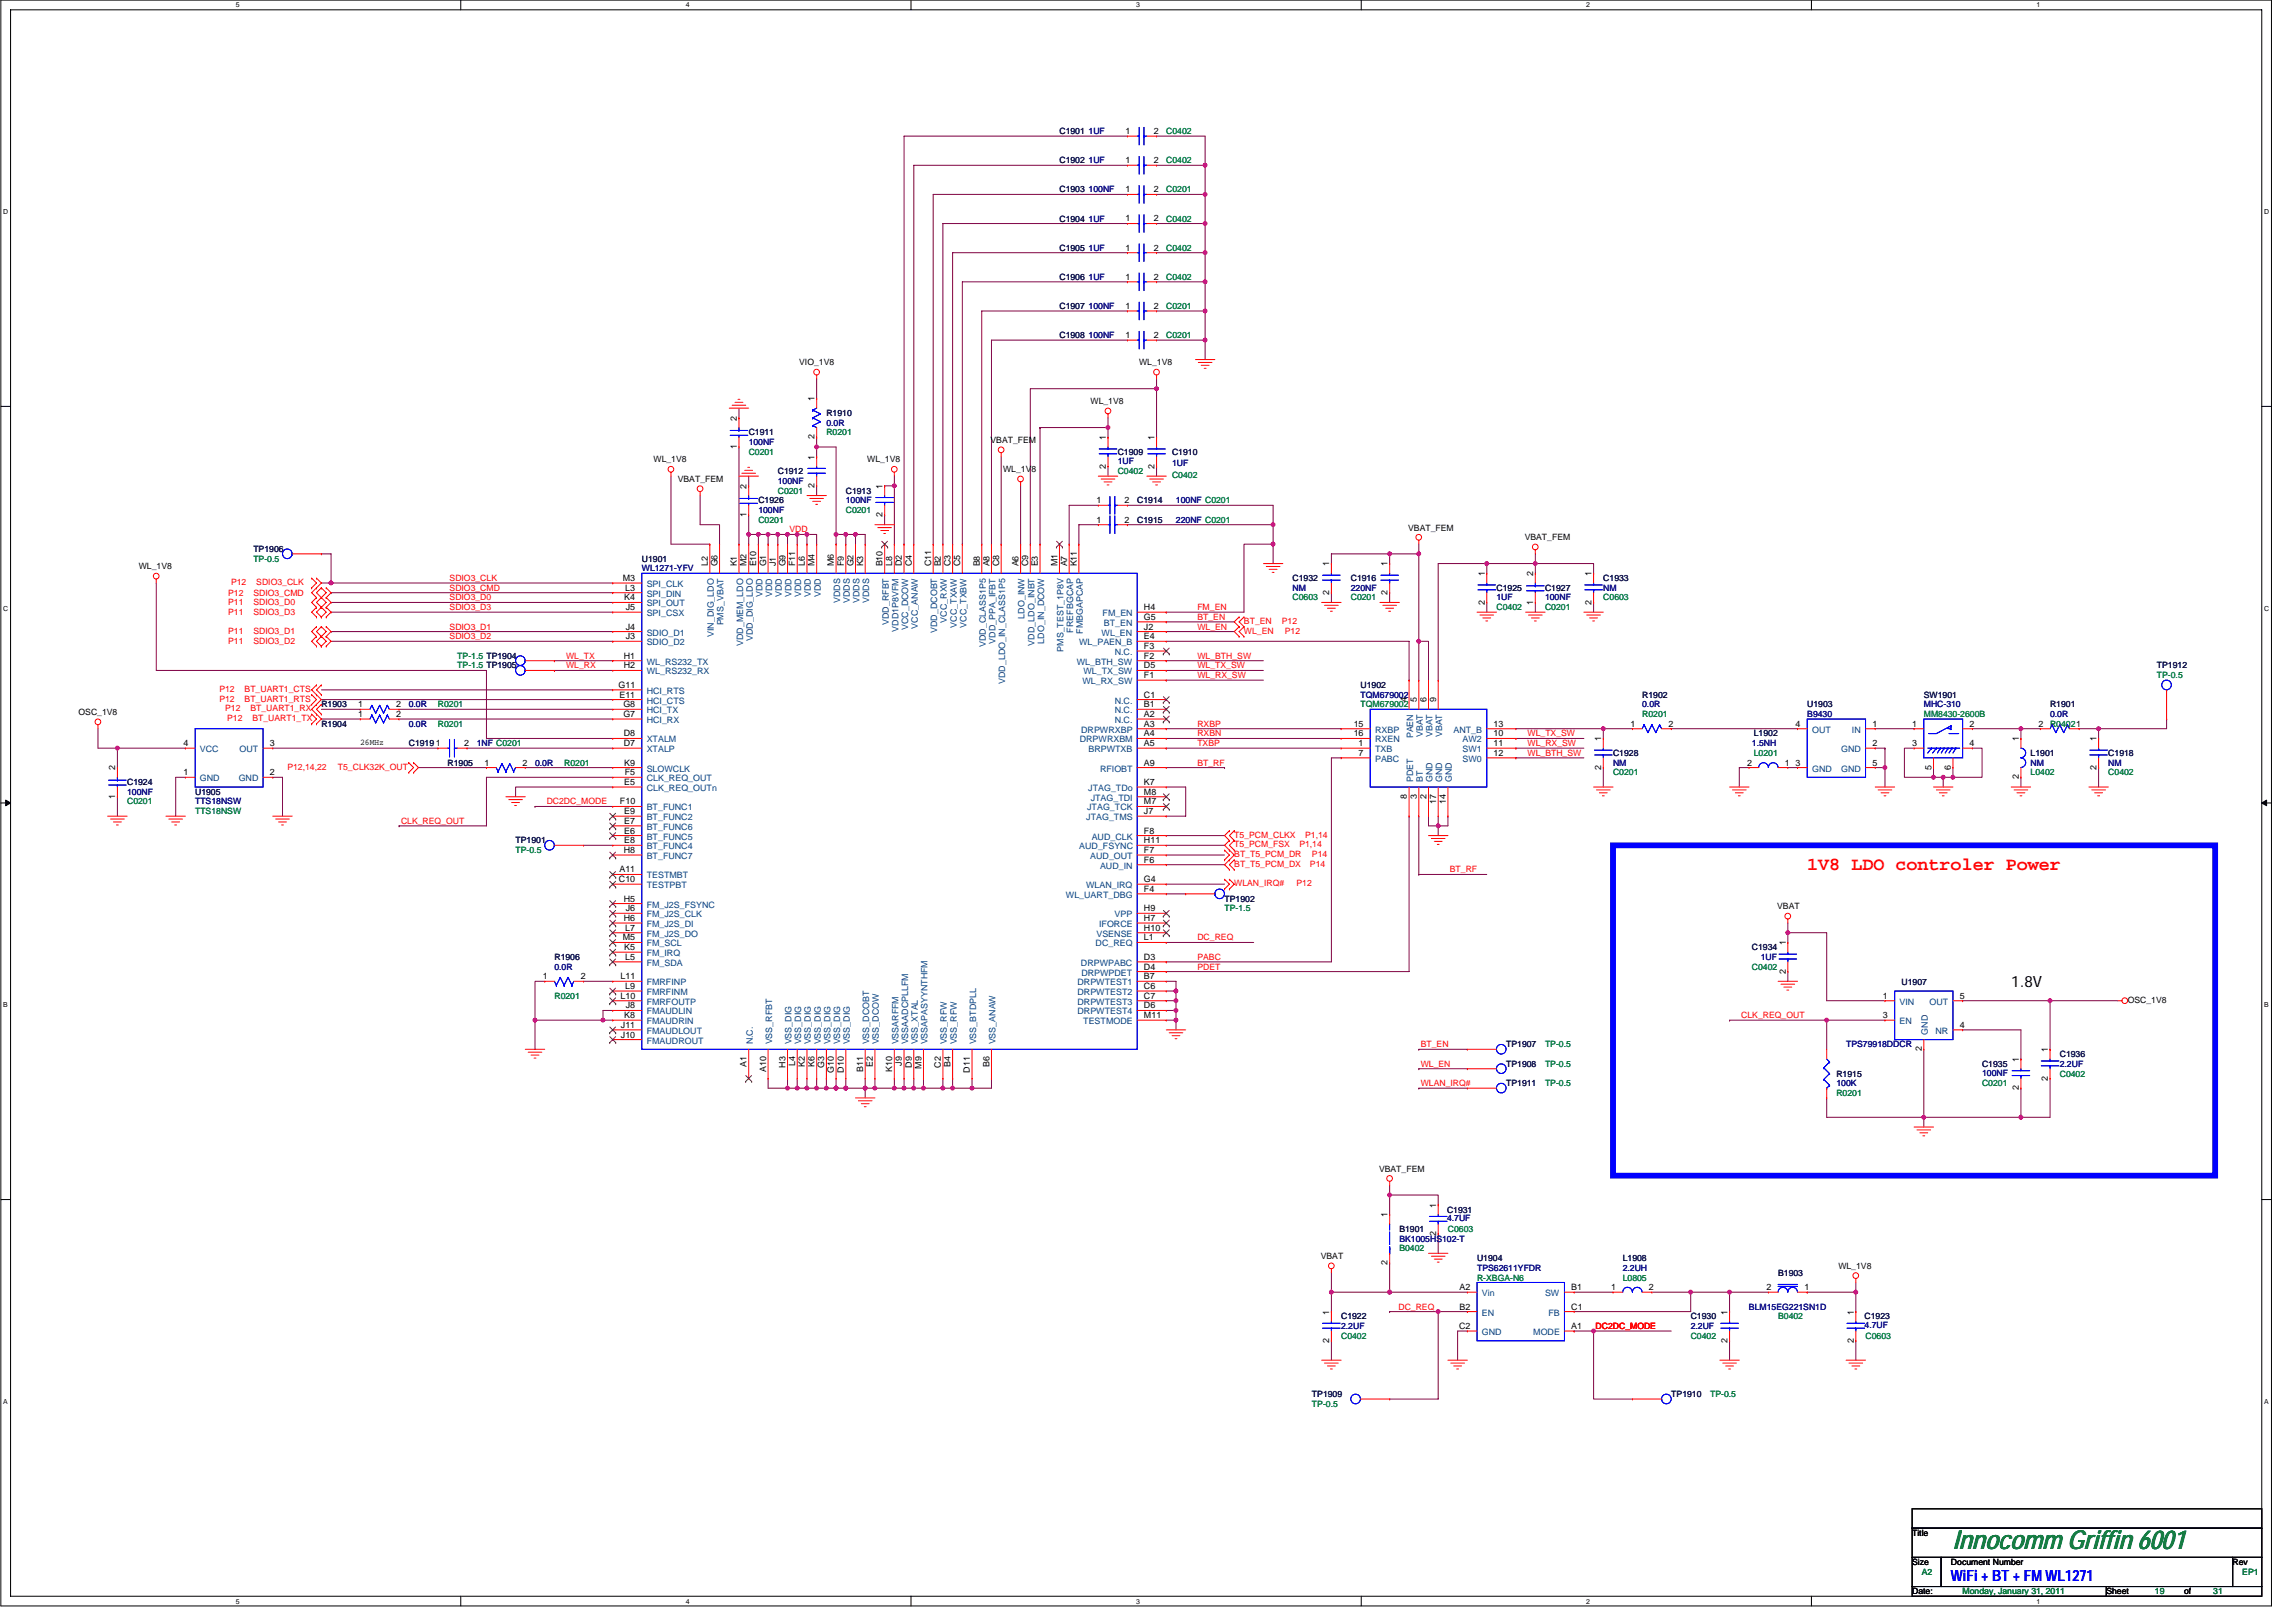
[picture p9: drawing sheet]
<svg xmlns="http://www.w3.org/2000/svg" width="420mm" height="297mm" viewBox="0 0 420 297" stroke-linecap="round" stroke-linejoin="round" font-family="sans-serif">
<defs><g id="words">
<text font-size="4.8" fill="#008000" x="357.5" y="283.6">Innocomm Griffin 6001</text>
<text font-size="3.4" fill="#f00" x="330.9" y="159.3">1V8 LDO controler Power</text>
<text font-size="2.8" x="368.2" y="180.7">1.8V</text>
<text font-size="2.8" fill="#00f" x="357.2" y="289.4">WiFi + BT + FM WL1271</text>
<g font-size="1.6" fill="#000040">
<text x="194" y="29.9">C1902</text>
<text x="194" y="24.6">C1901</text>
<text x="194" y="35.2">C1903</text>
<text x="194" y="40.6">C1904</text>
<text x="194" y="45.9">C1905</text>
<text x="194" y="51.2">C1906</text>
<text x="194" y="56.6">C1907</text>
<text x="194" y="61.9">C1908</text>
<text x="151.3" y="76.1">R1910</text>
<text x="137.1" y="79.7">C1911</text>
<text x="204.6" y="83.2">C1909</text>
<text x="214.6" y="83.2">C1910</text>
<text x="142.4" y="86.8">C1912</text>
<text x="138.8" y="92.1">C1926</text>
<text x="154.8" y="90.3">C1913</text>
<text x="208.2" y="92.1">C1914</text>
<text x="208.2" y="95.7">C1915</text>
<text x="46.4" y="101">TP1906</text>
<text x="117.5" y="102.8">U1901</text>
<text x="236.6" y="106.3">C1932</text>
<text x="247.3" y="106.3">C1916</text>
<text x="293.5" y="106.3">C1933</text>
<text x="274" y="108.1">C1925</text>
<text x="282.9" y="108.1">C1927</text>
<text x="249.1" y="125.9">U1902</text>
<text x="394.9" y="122.3">TP1912</text>
<text x="58.8" y="129.5">R1903</text>
<text x="300.6" y="127.7">R1902</text>
<text x="330.9" y="129.5">U1903</text>
<text x="352.2" y="127.7">SW1901</text>
<text x="375.3" y="129.5">R1901</text>
<text x="58.8" y="133">R1904</text>
<text x="74.8" y="136.6">C1919</text>
<text x="321.1" y="134.8">L1902</text>
<text x="23.3" y="143.7">C1924</text>
<text x="81.9" y="140.1">R1905</text>
<text x="295.3" y="138.3">C1928</text>
<text x="371.8" y="138.3">L1901</text>
<text x="386" y="138.3">C1918</text>
<text x="35.7" y="145.5">U1905</text>
<text x="94.4" y="154.3">TP1901</text>
<text x="224.2" y="165">TP1902</text>
<text x="320.7" y="173.9">C1934</text>
<text x="101.5" y="175.7">R1906</text>
<text x="348.1" y="180.3">U1907</text>
<text x="275.7" y="191.7">TP1907</text>
<text x="275.7" y="195.2">TP1908</text>
<text x="336.2" y="197">R1915</text>
<text x="362.9" y="195.2">C1935</text>
<text x="377.1" y="193.5">C1936</text>
<text x="275.7" y="198.8">TP1911</text>
<text x="264.9" y="221.9">C1931</text>
<text x="256.2" y="225.5">B1901</text>
<text x="270.4" y="230.8">U1904</text>
<text x="297.1" y="230.8">L1908</text>
<text x="325.5" y="233.5">B1903</text>
<text x="245.5" y="241.5">C1922</text>
<text x="309.5" y="241.5">C1930</text>
<text x="341.4" y="241.5">C1923</text>
<text x="240.2" y="255.7">TP1909</text>
<text x="306" y="255.7">TP1910</text>
</g>
<g font-size="1.6" fill="#000080">
<text x="199.3" y="29.9">1UF</text>
<text x="199.3" y="24.6">1UF</text>
<text x="199.3" y="35.2">100NF</text>
<text x="199.3" y="40.6">1UF</text>
<text x="199.3" y="45.9">1UF</text>
<text x="199.3" y="51.2">1UF</text>
<text x="199.3" y="56.6">100NF</text>
<text x="199.3" y="61.9">100NF</text>
<text x="151.3" y="77.9">0.0R</text>
<text x="137.1" y="81.4">100NF</text>
<text x="142.4" y="88.6">100NF</text>
<text x="204.6" y="85">1UF</text>
<text x="214.6" y="85.4">1UF</text>
<text x="138.8" y="93.9">100NF</text>
<text x="154.8" y="92.1">100NF</text>
<text x="215.3" y="92.1">100NF C0201</text>
<text x="215.3" y="95.7">220NF C0201</text>
<text x="117.5" y="104.6">WL1271-YFV</text>
<text x="236.6" y="108.1">NM</text>
<text x="247.3" y="108.1">220NF</text>
<text x="274" y="109.9">1UF</text>
<text x="282.9" y="109.9">100NF</text>
<text x="293.5" y="108.1">NM</text>
<text x="74.8" y="129.5">0.0R</text>
<text x="249.1" y="127.7">TQM679002</text>
<text x="300.6" y="129.5">0.0R</text>
<text x="330.9" y="131.2">B9430</text>
<text x="352.2" y="129.5">MHC-310</text>
<text x="375.3" y="131.2">0.0R</text>
<text x="74.8" y="133">0.0R</text>
<text x="87.3" y="136.6">1NF C0201</text>
<text x="320.7" y="136.6">1.5NH</text>
<text x="97.9" y="140.1">0.0R</text>
<text x="295.3" y="140.1">NM</text>
<text x="371.8" y="140.1">NM</text>
<text x="386" y="140.1">NM</text>
<text x="23.3" y="145.5">100NF</text>
<text x="35.7" y="147.2">TTS18NSW</text>
<text x="101.5" y="177.5">0.0R</text>
<text x="322.3" y="175.7">1UF</text>
<text x="338" y="191.7">TPS79918DDCR</text>
<text x="362.9" y="197">100NF</text>
<text x="377.1" y="195.2">2.2UF</text>
<text x="336.2" y="198.8">100K</text>
<text x="256.2" y="227.2">BK1005HS102-T</text>
<text x="264.9" y="223.5">4.7UF</text>
<text x="270.4" y="232.6">TPS62611YFDR</text>
<text x="297.1" y="232.6">2.2UH</text>
<text x="320.2" y="239.7">BLM15EG221SN1D</text>
<text x="245.5" y="243.2">2.2UF</text>
<text x="309.5" y="243.2">2.2UF</text>
<text x="341.4" y="243.1">4.7UF</text>
</g>
<g font-size="1.6">
<text x="206" y="29.9">1</text>
<text x="206" y="24.5">1</text>
<text x="211.2" y="29.9">2</text>
<text x="211.2" y="24.5">2</text>
<text x="206" y="35.2">1</text>
<text x="211.2" y="35.2">2</text>
<text x="206" y="40.5">1</text>
<text x="211.2" y="40.5">2</text>
<text x="206" y="45.9">1</text>
<text x="211.2" y="45.9">2</text>
<text x="206" y="51.2">1</text>
<text x="211.2" y="51.2">2</text>
<text x="206" y="56.5">1</text>
<text x="211.2" y="56.5">2</text>
<text x="206" y="61.9">1</text>
<text x="211.2" y="61.9">2</text>
<text x="146.3" y="66.9">VIO_1V8</text>
<text x="208.5" y="66.9">WL_1V8</text>
<text x="134.9" y="77" transform="rotate(-90 134.9 77)">2</text>
<text x="149.1" y="73.4" transform="rotate(-90 149.1 73.4)">1</text>
<text x="199.7" y="74">WL_1V8</text>
<text x="134.9" y="82.2" transform="rotate(-90 134.9 82.2)">1</text>
<text x="149.1" y="80.4" transform="rotate(-90 149.1 80.4)">2</text>
<text x="181.3" y="81.1">VBAT_FEM</text>
<text x="202.5" y="80.6" transform="rotate(-90 202.5 80.6)">1</text>
<text x="211.4" y="80.6" transform="rotate(-90 211.4 80.6)">1</text>
<text x="119.6" y="84.6">WL_1V8</text>
<text x="124.1" y="88.2">VBAT_FEM</text>
<text x="136.7" y="89.5" transform="rotate(-90 136.7 89.5)">2</text>
<text x="149.1" y="89.3" transform="rotate(-90 149.1 89.3)">2</text>
<text x="149.1" y="84.1" transform="rotate(-90 149.1 84.1)">1</text>
<text x="158.8" y="84.6">WL_1V8</text>
<text x="161.6" y="89.5" transform="rotate(-90 161.6 89.5)">1</text>
<text x="183.7" y="86.4">WL_1V8</text>
<text x="202.5" y="85.7" transform="rotate(-90 202.5 85.7)">2</text>
<text x="211.4" y="85.7" transform="rotate(-90 211.4 85.7)">2</text>
<text x="136.7" y="94.6" transform="rotate(-90 136.7 94.6)">1</text>
<text x="161.6" y="94.6" transform="rotate(-90 161.6 94.6)">2</text>
<text x="200.7" y="92.1">1</text>
<text x="200.7" y="95.7">1</text>
<text x="205.9" y="92.1">2</text>
<text x="205.9" y="95.7">2</text>
<text x="257.8" y="97.1">VBAT_FEM</text>
<text x="279.1" y="98.9">VBAT_FEM</text>
<text x="25.4" y="104.2">WL_1V8</text>
<text x="114" y="106.3">M3</text>
<text x="129.6" y="103.7" transform="rotate(-90 129.6 103.7)">L2</text>
<text x="131.3" y="103.7" transform="rotate(-90 131.3 103.7)">G6</text>
<text x="134.9" y="103.7" transform="rotate(-90 134.9 103.7)">K1</text>
<text x="136.7" y="103.7" transform="rotate(-90 136.7 103.7)">M2</text>
<text x="138.5" y="103.7" transform="rotate(-90 138.5 103.7)">E10</text>
<text x="140.2" y="103.7" transform="rotate(-90 140.2 103.7)">G1</text>
<text x="142" y="103.7" transform="rotate(-90 142 103.7)">J1</text>
<text x="143.8" y="103.7" transform="rotate(-90 143.8 103.7)">G9</text>
<text x="145.6" y="103.7" transform="rotate(-90 145.6 103.7)">F11</text>
<text x="147.4" y="103.7" transform="rotate(-90 147.4 103.7)">L6</text>
<text x="149.1" y="103.7" transform="rotate(-90 149.1 103.7)">M4</text>
<text x="152.7" y="103.7" transform="rotate(-90 152.7 103.7)">M6</text>
<text x="154.5" y="103.7" transform="rotate(-90 154.5 103.7)">F9</text>
<text x="156.2" y="103.7" transform="rotate(-90 156.2 103.7)">G2</text>
<text x="158" y="103.7" transform="rotate(-90 158 103.7)">K3</text>
<text x="161.6" y="103.7" transform="rotate(-90 161.6 103.7)">B10</text>
<text x="163.4" y="103.7" transform="rotate(-90 163.4 103.7)">L8</text>
<text x="165.1" y="103.7" transform="rotate(-90 165.1 103.7)">D2</text>
<text x="166.9" y="103.7" transform="rotate(-90 166.9 103.7)">C4</text>
<text x="170.5" y="103.7" transform="rotate(-90 170.5 103.7)">C11</text>
<text x="172.2" y="103.7" transform="rotate(-90 172.2 103.7)">B2</text>
<text x="174" y="103.7" transform="rotate(-90 174 103.7)">C3</text>
<text x="175.8" y="103.7" transform="rotate(-90 175.8 103.7)">C5</text>
<text x="179.4" y="103.7" transform="rotate(-90 179.4 103.7)">B8</text>
<text x="181.1" y="103.7" transform="rotate(-90 181.1 103.7)">A8</text>
<text x="182.9" y="103.7" transform="rotate(-90 182.9 103.7)">C8</text>
<text x="186.5" y="103.7" transform="rotate(-90 186.5 103.7)">A6</text>
<text x="188.2" y="103.7" transform="rotate(-90 188.2 103.7)">C9</text>
<text x="190" y="103.7" transform="rotate(-90 190 103.7)">E3</text>
<text x="193.6" y="103.7" transform="rotate(-90 193.6 103.7)">M1</text>
<text x="195.4" y="103.7" transform="rotate(-90 195.4 103.7)">A7</text>
<text x="197.1" y="103.7" transform="rotate(-90 197.1 103.7)">K11</text>
<text x="243.4" y="103.7" transform="rotate(-90 243.4 103.7)">1</text>
<text x="254" y="103.7" transform="rotate(-90 254 103.7)">1</text>
<text x="271.8" y="105.5" transform="rotate(-90 271.8 105.5)">1</text>
<text x="280.7" y="105.5" transform="rotate(-90 280.7 105.5)">2</text>
<text x="291.4" y="105.5" transform="rotate(-90 291.4 105.5)">1</text>
<text x="114.3" y="109.9">K4</text>
<text x="114.5" y="108.1">L3</text>
<text x="114.6" y="111.7">J5</text>
<text x="209.4" y="113.4">G5</text>
<text x="209.4" y="111.7">H4</text>
<text x="243.4" y="108.9" transform="rotate(-90 243.4 108.9)">2</text>
<text x="254" y="108.9" transform="rotate(-90 254 108.9)">2</text>
<text x="271.8" y="110.6" transform="rotate(-90 271.8 110.6)">2</text>
<text x="280.7" y="110.6" transform="rotate(-90 280.7 110.6)">1</text>
<text x="291.4" y="110.6" transform="rotate(-90 291.4 110.6)">2</text>
<text x="114.6" y="115.2">J4</text>
<text x="114.6" y="117">J3</text>
<text x="209.4" y="115.2">J2</text>
<text x="209.4" y="117">E4</text>
<text x="209.4" y="118.8">F3</text>
<text x="113.2" y="125.9">G11</text>
<text x="114.2" y="120.5">H1</text>
<text x="114.2" y="122.3">H2</text>
<text x="209.4" y="124.1">F1</text>
<text x="209.4" y="120.5">F2</text>
<text x="209.4" y="122.3">D5</text>
<text x="14.4" y="130.9">OSC_1V8</text>
<text x="65.6" y="131.2">1</text>
<text x="65.6" y="129.4">1</text>
<text x="72.5" y="131.2">2</text>
<text x="72.5" y="129.4">2</text>
<text x="113.4" y="127.7">E11</text>
<text x="114.1" y="129.4">G8</text>
<text x="114.1" y="131.2">G7</text>
<text x="209.4" y="127.7">C1</text>
<text x="209.4" y="129.4">B1</text>
<text x="209.4" y="131.2">A2</text>
<text x="257.6" y="128.6" transform="rotate(-90 257.6 128.6)">4</text>
<text x="259.4" y="128.6" transform="rotate(-90 259.4 128.6)">5</text>
<text x="261.1" y="128.6" transform="rotate(-90 261.1 128.6)">6</text>
<text x="262.9" y="128.6" transform="rotate(-90 262.9 128.6)">9</text>
<text x="33.6" y="136.5">4</text>
<text x="49.4" y="136.5">3</text>
<text x="65.9" y="136.4">26MHz</text>
<text x="79.8" y="136.5">1</text>
<text x="85" y="136.5">2</text>
<text x="114.2" y="134.8">D8</text>
<text x="114.2" y="136.5">D7</text>
<text x="209.4" y="133">A3</text>
<text x="209.4" y="134.8">A4</text>
<text x="209.4" y="136.5">A5</text>
<text x="247.8" y="133">15</text>
<text x="247.8" y="134.8">16</text>
<text x="248.7" y="136.5">1</text>
<text x="273.4" y="133">13</text>
<text x="273.4" y="134.8">10</text>
<text x="273.4" y="136.5">11</text>
<text x="293.1" y="135.7" transform="rotate(-90 293.1 135.7)">1</text>
<text x="298.5" y="133">1</text>
<text x="305.4" y="133">2</text>
<text x="328.7" y="133">4</text>
<text x="342.8" y="136.5">2</text>
<text x="342.8" y="133">1</text>
<text x="350.1" y="136.5">3</text>
<text x="350.1" y="133">1</text>
<text x="360.6" y="136.5">4</text>
<text x="360.6" y="133">2</text>
<text x="369.6" y="135.7" transform="rotate(-90 369.6 135.7)">1</text>
<text x="373.2" y="133">2</text>
<text x="383.8" y="135.7" transform="rotate(-90 383.8 135.7)">1</text>
<text x="21.1" y="141" transform="rotate(-90 21.1 141)">2</text>
<text x="33.6" y="141.9">1</text>
<text x="49.4" y="141.9">2</text>
<text x="88.7" y="140.1">1</text>
<text x="95.6" y="140.1">2</text>
<text x="114.3" y="140.1">K9</text>
<text x="114.3" y="143.7">E5</text>
<text x="114.4" y="141.9">F5</text>
<text x="209.4" y="140.1">A9</text>
<text x="209.4" y="143.7">K7</text>
<text x="248.7" y="138.3">7</text>
<text x="273.4" y="138.3">12</text>
<text x="293.1" y="140.9" transform="rotate(-90 293.1 140.9)">2</text>
<text x="319.8" y="140.1">2</text>
<text x="326.8" y="140.1">1</text>
<text x="328.7" y="140.1">3</text>
<text x="342.8" y="140.1">5</text>
<text x="353.6" y="140.9" transform="rotate(-90 353.6 140.9)">5</text>
<text x="357.2" y="140.9" transform="rotate(-90 357.2 140.9)">6</text>
<text x="369.6" y="142.6" transform="rotate(-90 369.6 142.6)">2</text>
<text x="383.8" y="140.9" transform="rotate(-90 383.8 140.9)">2</text>
<text x="21.1" y="146.2" transform="rotate(-90 21.1 146.2)">1</text>
<text x="113.5" y="147.2">F10</text>
<text x="114.3" y="149">E9</text>
<text x="209.4" y="145.4">M8</text>
<text x="209.4" y="147.2">M7</text>
<text x="209.4" y="149">J7</text>
<text x="257.6" y="146.2" transform="rotate(-90 257.6 146.2)">8</text>
<text x="259.4" y="146.2" transform="rotate(-90 259.4 146.2)">3</text>
<text x="261.1" y="146.2" transform="rotate(-90 261.1 146.2)">2</text>
<text x="262.9" y="147.1" transform="rotate(-90 262.9 147.1)">17</text>
<text x="264.7" y="147.1" transform="rotate(-90 264.7 147.1)">14</text>
<text x="114.3" y="150.8">E7</text>
<text x="114.3" y="152.5">E6</text>
<text x="114.3" y="154.3">E8</text>
<text x="209.4" y="154.3">H11</text>
<text x="209.4" y="152.5">F8</text>
<text x="113.3" y="161.4">C10</text>
<text x="113.4" y="159.7">A11</text>
<text x="114.2" y="156.1">H8</text>
<text x="209.4" y="161.4">G4</text>
<text x="209.4" y="156.1">F7</text>
<text x="209.4" y="157.9">F6</text>
<text x="114.2" y="165">H5</text>
<text x="114.6" y="166.8">J6</text>
<text x="209.4" y="163.2">F4</text>
<text x="209.4" y="166.8">H9</text>
<text x="325.4" y="166.4">VBAT</text>
<text x="114" y="172.1">M5</text>
<text x="114.2" y="168.6">H6</text>
<text x="114.3" y="173.9">K5</text>
<text x="114.5" y="170.3">L7</text>
<text x="209.4" y="168.6">H7</text>
<text x="209.4" y="172.1">L1</text>
<text x="209.4" y="170.3">H10</text>
<text x="326.9" y="173" transform="rotate(-90 326.9 173)">1</text>
<text x="99.4" y="179.2">1</text>
<text x="106.3" y="179.2">2</text>
<text x="113.6" y="179.2">L11</text>
<text x="114.5" y="175.7">L5</text>
<text x="209.4" y="175.7">D3</text>
<text x="209.4" y="179.2">B7</text>
<text x="209.4" y="177.4">D4</text>
<text x="326.9" y="178.2" transform="rotate(-90 326.9 178.2)">2</text>
<text x="113.6" y="182.8">L10</text>
<text x="114.5" y="181">L9</text>
<text x="114.6" y="184.6">J8</text>
<text x="209.4" y="181">C6</text>
<text x="209.4" y="182.8">C7</text>
<text x="209.4" y="184.6">D6</text>
<text x="344.7" y="182.8">1</text>
<text x="358.8" y="182.8">5</text>
<text x="389.5" y="183.5">OSC_1V8</text>
<text x="113.7" y="188.1">J11</text>
<text x="113.7" y="189.9">J10</text>
<text x="114.3" y="186.3">K8</text>
<text x="209.4" y="186.3">M11</text>
<text x="344.7" y="186.3">3</text>
<text x="358.8" y="188.1">4</text>
<text x="136.7" y="195.3" transform="rotate(-90 136.7 195.3)">A1</text>
<text x="140.2" y="196.2" transform="rotate(-90 140.2 196.2)">A10</text>
<text x="143.8" y="195.4" transform="rotate(-90 143.8 195.4)">H3</text>
<text x="145.6" y="195.1" transform="rotate(-90 145.6 195.1)">L4</text>
<text x="147.4" y="195.3" transform="rotate(-90 147.4 195.3)">K2</text>
<text x="149.1" y="195.3" transform="rotate(-90 149.1 195.3)">K6</text>
<text x="150.9" y="195.5" transform="rotate(-90 150.9 195.5)">G3</text>
<text x="152.7" y="196.4" transform="rotate(-90 152.7 196.4)">G10</text>
<text x="154.5" y="196.3" transform="rotate(-90 154.5 196.3)">D10</text>
<text x="158" y="196.2" transform="rotate(-90 158 196.2)">B11</text>
<text x="159.8" y="195.3" transform="rotate(-90 159.8 195.3)">E2</text>
<text x="163.4" y="196.2" transform="rotate(-90 163.4 196.2)">K10</text>
<text x="165.1" y="195" transform="rotate(-90 165.1 195)">J9</text>
<text x="166.9" y="195.4" transform="rotate(-90 166.9 195.4)">D9</text>
<text x="168.7" y="195.6" transform="rotate(-90 168.7 195.6)">M9</text>
<text x="172.2" y="195.4" transform="rotate(-90 172.2 195.4)">C2</text>
<text x="174" y="195.3" transform="rotate(-90 174 195.3)">B4</text>
<text x="177.6" y="196.3" transform="rotate(-90 177.6 196.3)">D11</text>
<text x="181.1" y="195.3" transform="rotate(-90 181.1 195.3)">B6</text>
<text x="351.8" y="192.4" transform="rotate(-90 351.8 192.4)">2</text>
<text x="369.6" y="194.4" transform="rotate(-90 369.6 194.4)">1</text>
<text x="374.9" y="197.8" transform="rotate(-90 374.9 197.8)">2</text>
<text x="374.9" y="192.6" transform="rotate(-90 374.9 192.6)">1</text>
<text x="369.6" y="199.5" transform="rotate(-90 369.6 199.5)">2</text>
<text x="252.5" y="214.4">VBAT_FEM</text>
<text x="262.9" y="221" transform="rotate(-90 262.9 221)">1</text>
<text x="254" y="222.8" transform="rotate(-90 254 222.8)">1</text>
<text x="262.9" y="226.2" transform="rotate(-90 262.9 226.2)">2</text>
<text x="241.8" y="230.4">VBAT</text>
<text x="254" y="231.5" transform="rotate(-90 254 231.5)">2</text>
<text x="336.6" y="232.2">WL_1V8</text>
<text x="267.2" y="236.1">A2</text>
<text x="267.2" y="239.7">B2</text>
<text x="287.7" y="236.1">B1</text>
<text x="287.7" y="239.7">C1</text>
<text x="294.9" y="236.1">1</text>
<text x="301.9" y="236.1">2</text>
<text x="323.4" y="236.1">2</text>
<text x="330.3" y="236.1">1</text>
<text x="243.4" y="245.8" transform="rotate(-90 243.4 245.8)">2</text>
<text x="243.4" y="240.6" transform="rotate(-90 243.4 240.6)">1</text>
<text x="267.1" y="243.2">C2</text>
<text x="287.7" y="243.2">A1</text>
<text x="316.3" y="245.8" transform="rotate(-90 316.3 245.8)">2</text>
<text x="316.3" y="240.6" transform="rotate(-90 316.3 240.6)">1</text>
<text x="339.4" y="245.8" transform="rotate(-90 339.4 245.8)">2</text>
<text x="339.4" y="240.6" transform="rotate(-90 339.4 240.6)">1</text>
<text x="350.1" y="281.1">Title</text>
<text x="350.1" y="286.4">Size</text>
<text x="357.2" y="286.4">Document Number</text>
<text x="408.7" y="286.4">Rev</text>
<text x="350.1" y="291.8">Date:</text>
<text x="385.6" y="291.8">Sheet</text>
<text x="399.8" y="291.8">of</text>
</g>
<g font-size="1.6" fill="#008040">
<text x="213.5" y="29.9">C0402</text>
<text x="213.5" y="24.6">C0402</text>
<text x="213.5" y="35.2">C0201</text>
<text x="213.5" y="40.6">C0402</text>
<text x="213.5" y="45.9">C0402</text>
<text x="213.5" y="51.2">C0402</text>
<text x="213.5" y="56.6">C0201</text>
<text x="213.5" y="61.9">C0201</text>
<text x="137.1" y="83.2">C0201</text>
<text x="151.3" y="79.7">R0201</text>
<text x="204.6" y="86.8">C0402</text>
<text x="214.6" y="87.5">C0402</text>
<text x="138.8" y="95.7">C0201</text>
<text x="142.4" y="90.3">C0201</text>
<text x="154.8" y="93.9">C0201</text>
<text x="46.4" y="102.8">TP-0.5</text>
<text x="236.6" y="109.9">C0603</text>
<text x="247.3" y="109.9">C0201</text>
<text x="274" y="111.7">C0402</text>
<text x="282.9" y="111.7">C0201</text>
<text x="293.5" y="109.9">C0603</text>
<text x="83.7" y="120.6">TP-1.5 TP1904</text>
<text x="83.7" y="122.3">TP-1.5 TP1905</text>
<text x="394.9" y="124.1">TP-0.5</text>
<text x="80.2" y="129.5">R0201</text>
<text x="249.1" y="129.5">TQM679002</text>
<text x="300.6" y="131.2">R0201</text>
<text x="352.2" y="131.2">MM8430-2600B</text>
<text x="80.2" y="133">R0201</text>
<text x="375.3" y="133">R04021</text>
<text x="103.3" y="140.1">R0201</text>
<text x="295.3" y="141.9">C0201</text>
<text x="321.1" y="138.3">L0201</text>
<text x="371.8" y="141.9">L0402</text>
<text x="386" y="141.9">C0402</text>
<text x="23.3" y="147.2">C0201</text>
<text x="35.7" y="149">TTS18NSW</text>
<text x="94.4" y="156.1">TP-0.5</text>
<text x="224.2" y="166.8">TP-1.5</text>
<text x="320.7" y="177.5">C0402</text>
<text x="101.5" y="182.8">R0201</text>
<text x="282.9" y="191.7">TP-0.5</text>
<text x="282.9" y="195.2">TP-0.5</text>
<text x="377.1" y="197">C0402</text>
<text x="282.9" y="198.8">TP-0.5</text>
<text x="336.2" y="200.6">R0201</text>
<text x="362.9" y="198.8">C0201</text>
<text x="265.1" y="225.5">C0603</text>
<text x="256.2" y="229">B0402</text>
<text x="270.4" y="234.4">R-XBGA-N6</text>
<text x="297.1" y="234.4">L0805</text>
<text x="245.5" y="245">C0402</text>
<text x="309.5" y="245">C0402</text>
<text x="325.5" y="241.5">B0402</text>
<text x="341.5" y="245">C0603</text>
<text x="240.2" y="257.5">TP-0.5</text>
<text x="313.1" y="255.7">TP-0.5</text>
<text x="351.8" y="288.2">A2</text>
<text x="359.3" y="291.8">Monday, January 31, 2011</text>
<text x="394.5" y="291.8">19</text>
<text x="405.2" y="291.8">31</text>
<text x="410.5" y="288.2">EP1</text>
</g>
<g font-size="1.6" fill="#f00">
<text x="144.5" y="97.5">VDD</text>
<text x="42.3" y="107.1">P12</text>
<text x="46.9" y="107.1">SDIO3_CLK</text>
<text x="82.3" y="106.3">SDIO3_CLK</text>
<text x="41.8" y="109">P12</text>
<text x="41.8" y="110.8">P11</text>
<text x="41.8" y="112.6">P11</text>
<text x="46.4" y="109">SDIO3_CMD</text>
<text x="46.4" y="110.8">SDIO3_D0</text>
<text x="46.4" y="112.6">SDIO3_D3</text>
<text x="82.3" y="108.1">SDIO3_CMD</text>
<text x="82.3" y="109.9">SDIO3_D0</text>
<text x="82.3" y="111.7">SDIO3_D3</text>
<text x="219.2" y="111.7">FM_EN</text>
<text x="219.2" y="113.5">BT_EN</text>
<text x="41.8" y="116.1">P11</text>
<text x="41.8" y="117.9">P11</text>
<text x="46.4" y="116.1">SDIO3_D1</text>
<text x="46.4" y="117.9">SDIO3_D2</text>
<text x="82.3" y="115.2">SDIO3_D1</text>
<text x="82.3" y="117">SDIO3_D2</text>
<text x="219.2" y="115.2">WL_EN</text>
<text x="227.7" y="114.2">BT_EN</text>
<text x="227.7" y="116">WL_EN</text>
<text x="234.7" y="114.2">P12</text>
<text x="235.2" y="116">P12</text>
<text x="103.6" y="120.6">WL_TX</text>
<text x="103.6" y="122.3">WL_RX</text>
<text x="219.2" y="124.1">WL_RX_SW</text>
<text x="219.2" y="122.3">WL_TX_SW</text>
<text x="219.2" y="120.6">WL_BTH_SW</text>
<text x="40.2" y="126.6">P12</text>
<text x="40.2" y="128.4">P12</text>
<text x="41.2" y="130.2">P12</text>
<text x="41.6" y="132">P12</text>
<text x="44.8" y="126.6">BT_UART1_CTS</text>
<text x="44.8" y="128.4">BT_UART1_RTS</text>
<text x="45.9" y="130.2">BT_UART1_RX</text>
<text x="46.2" y="132">BT_UART1_TX</text>
<text x="219.2" y="133">RXBP</text>
<text x="219.2" y="134.8">RXBN</text>
<text x="219.2" y="136.6">TXBP</text>
<text x="279.7" y="136.6">WL_RX_SW</text>
<text x="279.7" y="134.8">WL_TX_SW</text>
<text x="52.6" y="141">P12,14,22</text>
<text x="61.9" y="141">T5_CLK32K_OUT</text>
<text x="219.2" y="140.1">BT_RF</text>
<text x="279.7" y="138.3">WL_BTH_SW</text>
<text x="100.1" y="147.2">DC2DC_MODE</text>
<text x="73.4" y="150.8">CLK_REQ_OUT</text>
<text x="226" y="153.3">T5_PCM_CLKX</text>
<text x="226" y="155.1">T5_PCM_FSX</text>
<text x="237.9" y="155.1">P1,14</text>
<text x="238.9" y="153.3">P1,14</text>
<text x="226" y="156.8">BT_T5_PCM_DR</text>
<text x="226" y="158.6">BT_T5_PCM_DX</text>
<text x="239.8" y="158.6">P14</text>
<text x="240.2" y="156.8">P14</text>
<text x="265.4" y="159.7">BT_RF</text>
<text x="226" y="162.2">WLAN_IRQ#</text>
<text x="237.4" y="162.2">P12</text>
<text x="219.2" y="172.1">DC_REQ</text>
<text x="219.2" y="175.7">PABC</text>
<text x="219.2" y="177.5">PDET</text>
<text x="260.1" y="191.7">BT_EN</text>
<text x="318.8" y="186.4">CLK_REQ_OUT</text>
<text x="260.1" y="195.2">WL_EN</text>
<text x="260.1" y="198.8">WLAN_IRQ#</text>
<text x="256" y="239.7">DC_REQ</text>
<text x="292.1" y="243.2">DC2DC_MODE</text>
</g>
<g font-size="1.6" fill="#004080">
<text x="118.4" y="107.4">SPI_CLK</text>
<text x="118.4" y="109.2">SPI_DIN</text>
<text x="118.4" y="111">SPI_OUT</text>
<text x="118.4" y="112.8">SPI_CSX</text>
<text x="139.6" y="109.3" transform="rotate(-90 139.6 109.3)">VDD</text>
<text x="141.4" y="109.3" transform="rotate(-90 141.4 109.3)">VDD</text>
<text x="143.1" y="109.3" transform="rotate(-90 143.1 109.3)">VDD</text>
<text x="144.9" y="109.3" transform="rotate(-90 144.9 109.3)">VDD</text>
<text x="146.7" y="109.3" transform="rotate(-90 146.7 109.3)">VDD</text>
<text x="148.5" y="109.3" transform="rotate(-90 148.5 109.3)">VDD</text>
<text x="150.3" y="109.3" transform="rotate(-90 150.3 109.3)">VDD</text>
<text x="153.8" y="110.3" transform="rotate(-90 153.8 110.3)">VDDS</text>
<text x="155.6" y="110.3" transform="rotate(-90 155.6 110.3)">VDDS</text>
<text x="157.4" y="110.3" transform="rotate(-90 157.4 110.3)">VDDS</text>
<text x="159.1" y="110.3" transform="rotate(-90 159.1 110.3)">VDDS</text>
<text x="173.4" y="114" transform="rotate(-90 173.4 114)">VCC_RXW</text>
<text x="187.6" y="113.3" transform="rotate(-90 187.6 113.3)">LDO_INW</text>
<text x="201.9" y="112.8">FM_EN</text>
<text x="118.4" y="116.3">SDIO_D1</text>
<text x="118.4" y="118.1">SDIO_D2</text>
<text x="130.7" y="116.6" transform="rotate(-90 130.7 116.6)">VIN_DIG_LDO</text>
<text x="132.5" y="114.5" transform="rotate(-90 132.5 114.5)">PMS_VBAT</text>
<text x="136" y="118.2" transform="rotate(-90 136 118.2)">VDD_MEM_LDO</text>
<text x="137.8" y="117.3" transform="rotate(-90 137.8 117.3)">VDD_DIG_LDO</text>
<text x="162.7" y="114.4" transform="rotate(-90 162.7 114.4)">VDD_RFBT</text>
<text x="164.5" y="115.6" transform="rotate(-90 164.5 115.6)">VDD1P8VFM</text>
<text x="166.3" y="115.4" transform="rotate(-90 166.3 115.4)">VCC_DCOW</text>
<text x="168" y="115.1" transform="rotate(-90 168 115.1)">VCC_ANAW</text>
<text x="171.6" y="115.9" transform="rotate(-90 171.6 115.9)">VDD_DCOBT</text>
<text x="175.1" y="114.9" transform="rotate(-90 175.1 114.9)">VCC_TXAW</text>
<text x="176.9" y="114.9" transform="rotate(-90 176.9 114.9)">VCC_TXBW</text>
<text x="180.5" y="118.4" transform="rotate(-90 180.5 118.4)">VDD_CLASS1P5</text>
<text x="182.3" y="117.8" transform="rotate(-90 182.3 117.8)">VDD_PPA_IFBT</text>
<text x="189.4" y="118.2" transform="rotate(-90 189.4 118.2)">VDD_LDO_INBT</text>
<text x="191.1" y="117.8" transform="rotate(-90 191.1 117.8)">LDO_IN_DCOW</text>
<text x="194.7" y="119.3" transform="rotate(-90 194.7 119.3)">PMS_TEST_1P8V</text>
<text x="196.5" y="115.8" transform="rotate(-90 196.5 115.8)">FREFBGCAP</text>
<text x="197.6" y="118.1">WL_PAEN_B</text>
<text x="198.3" y="116" transform="rotate(-90 198.3 116)">FMBGAPCAP</text>
<text x="201.7" y="116.3">WL_EN</text>
<text x="202.1" y="114.5">BT_EN</text>
<text x="204.1" y="119.9">N.C.</text>
<text x="118.4" y="121.6">WL_RS232_TX</text>
<text x="118.4" y="123.4">WL_RS232_RX</text>
<text x="184" y="125.2" transform="rotate(-90 184 125.2)">VDD_LDO_IN_CLASS1P5</text>
<text x="197.1" y="121.6">WL_BTH_SW</text>
<text x="198.2" y="125.2">WL_RX_SW</text>
<text x="198.3" y="123.4">WL_TX_SW</text>
<text x="118.4" y="127">HCI_RTS</text>
<text x="118.4" y="128.8">HCI_CTS</text>
<text x="118.4" y="130.5">HCI_TX</text>
<text x="204.1" y="128.8">N.C.</text>
<text x="204.1" y="130.5">N.C.</text>
<text x="36.6" y="137.6">VCC</text>
<text x="43.9" y="137.6">OUT</text>
<text x="118.4" y="132.3">HCI_RX</text>
<text x="118.4" y="135.9">XTALM</text>
<text x="118.4" y="137.6">XTALP</text>
<text x="197.7" y="135.9">DRPWRXBM</text>
<text x="197.9" y="134.1">DRPWRXBP</text>
<text x="199.3" y="137.6">BRPWTXB</text>
<text x="204.1" y="132.3">N.C.</text>
<text x="251.7" y="134.1">RXBP</text>
<text x="251.7" y="135.9">RXEN</text>
<text x="251.7" y="137.6">TXB</text>
<text x="258.7" y="135.1" transform="rotate(-90 258.7 135.1)">PAEN</text>
<text x="260.5" y="134.9" transform="rotate(-90 260.5 134.9)">VBAT</text>
<text x="262.3" y="134.9" transform="rotate(-90 262.3 134.9)">VBAT</text>
<text x="264" y="134.9" transform="rotate(-90 264 134.9)">VBAT</text>
<text x="266.1" y="134.1">ANT_B</text>
<text x="267.7" y="135.9">AW2</text>
<text x="267.7" y="137.6">SW1</text>
<text x="331.8" y="134.1">OUT</text>
<text x="337.1" y="137.6">GND</text>
<text x="339" y="134.1">IN</text>
<text x="36.6" y="143">GND</text>
<text x="43.7" y="143">GND</text>
<text x="118.4" y="141.2">SLOWCLK</text>
<text x="118.4" y="143">CLK_REQ_OUT</text>
<text x="201.4" y="141.2">RFIOBT</text>
<text x="251.7" y="139.4">PABC</text>
<text x="258.7" y="143.2" transform="rotate(-90 258.7 143.2)">PDET</text>
<text x="260.5" y="143.2" transform="rotate(-90 260.5 143.2)">BT</text>
<text x="262.3" y="143.2" transform="rotate(-90 262.3 143.2)">GND</text>
<text x="264" y="143.2" transform="rotate(-90 264 143.2)">GND</text>
<text x="265.8" y="143.2" transform="rotate(-90 265.8 143.2)">GND</text>
<text x="267.7" y="139.4">SW0</text>
<text x="331.8" y="141.2">GND</text>
<text x="337.1" y="141.2">GND</text>
<text x="118.4" y="144.8">CLK_REQ_OUTn</text>
<text x="118.4" y="148.3">BT_FUNC1</text>
<text x="199" y="148.3">JTAG_TCK</text>
<text x="199.2" y="144.8">JTAG_TDo</text>
<text x="199.7" y="146.5">JTAG_TDI</text>
<text x="118.4" y="150.1">BT_FUNC2</text>
<text x="118.4" y="151.9">BT_FUNC6</text>
<text x="118.4" y="153.6">BT_FUNC5</text>
<text x="118.4" y="155.4">BT_FUNC4</text>
<text x="197.6" y="155.4">AUD_FSYNC</text>
<text x="198.9" y="150.1">JTAG_TMS</text>
<text x="199.9" y="153.6">AUD_CLK</text>
<text x="118.4" y="157.2">BT_FUNC7</text>
<text x="118.4" y="160.8">TESTMBT</text>
<text x="199.6" y="157.2">AUD_OUT</text>
<text x="201.4" y="159">AUD_IN</text>
<text x="118.4" y="162.5">TESTPBT</text>
<text x="118.4" y="166.1">FM_J2S_FSYNC</text>
<text x="118.4" y="167.9">FM_J2S_CLK</text>
<text x="195.1" y="164.3">WL_UART_DBG</text>
<text x="198.8" y="162.5">WLAN_IRQ</text>
<text x="204.1" y="167.9">VPP</text>
<text x="118.4" y="169.7">FM_J2S_DI</text>
<text x="118.4" y="171.4">FM_J2S_DO</text>
<text x="118.4" y="173.2">FM_SCL</text>
<text x="200.6" y="173.2">DC_REQ</text>
<text x="200.7" y="171.4">VSENSE</text>
<text x="201.2" y="169.7">IFORCE</text>
<text x="118.4" y="175">FM_IRQ</text>
<text x="118.4" y="176.8">FM_SDA</text>
<text x="197.9" y="176.8">DRPWPABC</text>
<text x="198" y="178.5">DRPWPDET</text>
<text x="118.4" y="180.3">FMRFINP</text>
<text x="118.4" y="182.1">FMRFINM</text>
<text x="118.4" y="183.9">FMRFOUTP</text>
<text x="118.4" y="185.7">FMAUDLIN</text>
<text x="197.3" y="180.3">DRPWTEST1</text>
<text x="197.3" y="182.1">DRPWTEST2</text>
<text x="197.3" y="183.9">DRPWTEST3</text>
<text x="197.3" y="185.7">DRPWTEST4</text>
<text x="347.8" y="183.9">VIN</text>
<text x="353.2" y="183.9">OUT</text>
<text x="118.4" y="187.4">FMAUDRIN</text>
<text x="118.4" y="189.2">FMAUDLOUT</text>
<text x="118.4" y="191">FMAUDROUT</text>
<text x="137.8" y="191.2" transform="rotate(-90 137.8 191.2)">N.C.</text>
<text x="141.4" y="191.2" transform="rotate(-90 141.4 191.2)">VSS_RFBT</text>
<text x="144.9" y="191.2" transform="rotate(-90 144.9 191.2)">VSS_DIG</text>
<text x="146.7" y="191.2" transform="rotate(-90 146.7 191.2)">VSS_DIG</text>
<text x="148.5" y="191.2" transform="rotate(-90 148.5 191.2)">VSS_DIG</text>
<text x="150.3" y="191.2" transform="rotate(-90 150.3 191.2)">VSS_DIG</text>
<text x="152" y="191.2" transform="rotate(-90 152 191.2)">VSS_DIG</text>
<text x="153.8" y="191.2" transform="rotate(-90 153.8 191.2)">VSS_DIG</text>
<text x="155.6" y="191.2" transform="rotate(-90 155.6 191.2)">VSS_DIG</text>
<text x="159.1" y="191.2" transform="rotate(-90 159.1 191.2)">VSS_DCOBT</text>
<text x="160.9" y="191.2" transform="rotate(-90 160.9 191.2)">VSS_DCOW</text>
<text x="164.5" y="191.2" transform="rotate(-90 164.5 191.2)">VSSARFFM</text>
<text x="166.3" y="191.2" transform="rotate(-90 166.3 191.2)">VSSAADCPLLFM</text>
<text x="168" y="191.2" transform="rotate(-90 168 191.2)">VSS_XTAL</text>
<text x="169.8" y="191.2" transform="rotate(-90 169.8 191.2)">VSSAPASYYNTHFM</text>
<text x="173.4" y="191.2" transform="rotate(-90 173.4 191.2)">VSS_RFW</text>
<text x="175.1" y="191.2" transform="rotate(-90 175.1 191.2)">VSS_RFW</text>
<text x="178.7" y="191.2" transform="rotate(-90 178.7 191.2)">VSS_BTDPLL</text>
<text x="182.3" y="191.2" transform="rotate(-90 182.3 191.2)">VSS_ANAW</text>
<text x="198.3" y="187.4">TESTMODE</text>
<text x="347.8" y="187.4">EN</text>
<text x="352.9" y="189.4" transform="rotate(-90 352.9 189.4)">GND</text>
<text x="354.3" y="189.2">NR</text>
<text x="271.3" y="237.2">Vin</text>
<text x="282.9" y="237.2">SW</text>
<text x="271.3" y="240.8">EN</text>
<text x="271.3" y="244.3">GND</text>
<text x="280.7" y="244.3">MODE</text>
<text x="283.5" y="240.8">FB</text>
</g>
<g font-size="1.3">
<text x="43.1" y="1.4">5</text>
<text x="125.6" y="1.4">4</text>
<text x="208" y="1.4">3</text>
<text x="290.4" y="1.4">2</text>
<text x="372.8" y="1.4">1</text>
<text x=".6" y="39.2">D</text>
<text x="414.5" y="39.2">D</text>
<text x=".6" y="111.8">C</text>
<text x="414.5" y="111.8">C</text>
<text x=".6" y="184.4">B</text>
<text x="414.5" y="184.4">B</text>
<text x=".6" y="257">A</text>
<text x="414.5" y="257">A</text>
<text x="43.1" y="293.5">5</text>
<text x="125.6" y="293.5">4</text>
<text x="208" y="293.5">3</text>
<text x="290.4" y="293.5">2</text>
<text x="372.8" y="293.5">1</text>
</g>
</g></defs>
<path d="M.2 0h415.7v293.9h-415.7zM1.9 1.8h412.2v290.3h-412.2z" fill="none" stroke="#000" stroke-width=".18"/>
<g fill="#fff">
<path d="M43.1 .2h.7v1.4h-.7z"/>
<path d="M43.1 292.3h.7v1.5h-.7z"/>
</g>
<path d="M84.4 0v1.8M84.4 292.1v1.8" fill="none" stroke="#000" stroke-width=".18"/>
<g fill="#fff">
<path d="M125.6 .2h.7v1.4h-.7z"/>
<path d="M125.6 292.3h.7v1.5h-.7z"/>
</g>
<path d="M166.8 0v1.8M166.8 292.1v1.8" fill="none" stroke="#000" stroke-width=".18"/>
<g fill="#fff">
<path d="M208 .2h.7v1.4h-.7z"/>
<path d="M208 292.3h.7v1.5h-.7z"/>
</g>
<path d="M249.2 0v1.8M249.2 292.1v1.8" fill="none" stroke="#000" stroke-width=".18"/>
<g fill="#fff">
<path d="M290.4 .2h.7v1.4h-.7z"/>
<path d="M290.4 292.3h.7v1.5h-.7z"/>
</g>
<path d="M331.6 0v1.8M331.6 292.1v1.8" fill="none" stroke="#000" stroke-width=".18"/>
<g fill="#fff">
<path d="M372.8 .2h.7v1.4h-.7z"/>
<path d="M372.8 292.3h.7v1.5h-.7z"/>
<path d="M.6 38.1h.9v1.4h-.9z"/>
<path d="M414.5 38.1h.9v1.4h-.9z"/>
<path d="M.6 110.7h.9v1.4h-.9z"/>
<path d="M414.5 110.7h.9v1.4h-.9z"/>
</g>
<path d="M.2 74.4h1.7M414.1 74.4h1.8" fill="none" stroke="#000" stroke-width=".18"/>
<g fill="#fff">
<path d="M.6 183.2h.8v1.5h-.8z"/>
<path d="M414.5 183.2h.9v1.5h-.9z"/>
</g>
<path d="M.2 147h1.7M414.1 147h1.8" fill="none" stroke="#000" stroke-width=".18"/>
<path d="M1 146.4l.9 .6-.9 .5zM414.1 147l.9-.6v1.1z" fill="#000" stroke="#000" stroke-width=".18"/>
<g fill="#fff">
<path d="M.6 255.8h.8v1.4h-.8z"/>
<path d="M414.5 255.8h.9v1.4h-.9z"/>
</g>
<path d="M.2 219.5h1.7M414.1 219.5h1.8M350.1 276.1h64v3.6h-64zM350.1 279.7h64v5.3h-64zM350.1 285h5.3v5.4h-5.3zM350.1 290.4h35.5v1.7h-35.5zM355.4 285h53.3v5.4h-53.3zM385.6 290.4h28.5v1.7h-28.5zM408.7 285h5.4v5.4h-5.4z" fill="none" stroke="#000" stroke-width=".18"/>
<path d="M295.3 154.7h110.2v60.5h-110.2z" fill="none" stroke="#00f" stroke-width="1.1"/>
<g fill="none" stroke="#800040" stroke-width=".18">
<path d="M206.4 24.9h-40.9v74.7M206.4 30.2h-39.1v69.4M206.4 35.6h-35.6v64M211.7 24.9h8.9v5.3M211.7 35.6h8.9M211.7 30.2h8.9M220.6 35.6h.1M220.6 30.2h.1M220.6 30.2v35.6M206.4 46.2h-32v53.4M206.4 51.6h-30.2v48M206.4 56.9h-26.7v42.7"/>
<path d="M206.4 40.9h-33.8v58.7M211.7 56.9h8.9M211.7 51.6h8.9M211.7 46.2h8.9M211.7 40.9h8.9M220.6 51.6h.1M220.6 46.2h.1M220.6 40.9h.1M220.6 56.9h.1M135.3 74.7v1.8M149.5 69.4v3.5M190.4 78.3v21.3"/>
<path d="M190.4 78.3h.1M190.4 78.3h12.5M202.9 78.3v1.7M202.9 76.5v1.8M206.4 62.3h-24.9v37.3M211.7 71.1h-23.1v28.5M211.7 71.1h.1M211.7 62.3h8.9M211.7 69.4v1.7M211.7 71.1v8.9M220.6 62.3h.1M122.8 87.1v12.5h7.2"/>
<path d="M128.2 90.7v5.3h3.5v3.6M135.3 81.8v17.8M137.1 94.3v3.5M137.1 97.8h.1M137.1 97.8v1.8M137.1 87.1v1.8M137.1 97.8h12.4v1.8M138.8 97.8v1.8M138.8 97.8h.1M140.6 97.8v1.8M140.6 97.8h.1M142.4 97.8v1.8"/>
<path d="M142.4 97.8h.1M144.2 97.8v1.8M144.2 97.8h.1M146 97.8h.1M146 97.8v1.8M147.7 97.8h.1M147.7 97.8v1.8M149.5 81.8h3.6v16M149.5 88.9v1.8M149.5 81.8v1.8M149.5 81.8h.1M149.5 80v1.8"/>
<path d="M153.1 97.8h.1M153.1 97.8h1.7M153.1 97.8v1.8M154.8 97.8h.1M154.8 97.8h1.8M154.8 97.8v1.8M156.6 97.8h.1M156.6 97.8h1.8v1.8M156.6 97.8v1.8M162 88.9h1.7M162 94.3v1.7M163.7 87.1v1.8"/>
<path d="M163.7 88.9h.1M163.7 88.9v10.7M183.3 83.6v16M186.8 88.9v10.7M201.1 92.5h-5.4v7.1M201.1 96h-3.6v3.6M202.9 85.4v1.7M206.4 96h.1M206.4 92.5h26.7v3.5M206.4 96h26.7M211.7 85.4v1.7M233.1 99.6h.1"/>
<path d="M233.1 96v3.6h-5.4v12.4h-14.2M233.1 99.6v3.5M259.7 99.6v1.8M28.6 106.7v16h60.5v12.4h23.1M58.8 101.4h1.8v5.3M58.8 106.7h1.8M60.6 106.7h.1M60.6 108.5h.1M60.6 110.3h.1M60.6 112h.1M60.6 115.6h.1M60.6 115.6h51.6"/>
<path d="M60.6 106.7h51.6M60.6 112h51.6M60.6 108.5h51.6M60.6 110.3h51.6M60.6 117.4h51.6M112.2 117.4h.1M213.5 115.6h.1M213.5 117.4h44.5v7.1M213.5 112h.1M213.5 113.8h.1M213.5 115.6h12.5M213.5 113.8h12.5"/>
<path d="M243.7 108.5v1.8M254.4 101.4h5.3M254.4 101.4h.1M254.4 108.5v1.8M254.4 101.4h-10.7v1.7M254.4 101.4v1.7M259.7 101.4v16h1.8v7.1M259.7 101.4h.1M259.7 117.4h.1M259.7 117.4v7.1M272.2 103.1h-8.9v21.4M272.2 103.1v1.8"/>
<path d="M272.2 110.3v1.7M272.2 103.1h.1M272.2 103.1h8.9M281.1 101.4v1.7M281.1 103.1v1.8M281.1 110.3v1.7M281.1 103.1h10.7v1.8M291.8 110.3v1.7M17.9 133.4v3.5h3.6M21.5 136.9v3.6M21.5 136.9h.1M21.5 136.9h12.4"/>
<path d="M49.9 136.9h30.3M58.8 126.3h53.4M58.8 128h53.4M58.8 131.6h7.1M58.8 129.8h7.1M73.1 131.6h39.1M73.1 129.8h39.1M85.5 136.9h26.7M101.5 120.9h.1M101.5 122.7h.1M101.5 122.7h10.7M101.5 120.9h10.7"/>
<path d="M213.5 124.5h.1M213.5 122.7h.1M213.5 120.9h.1M213.5 133.4h.1M213.5 135.1h.1M213.5 136.9h.1M213.5 124.5h17.8M213.5 122.7h17.8M213.5 120.9h17.8M213.5 136.9h32M213.5 135.1h32M213.5 133.4h32"/>
<path d="M245.5 138.7h-1.8v37.3h-30.2M277.5 138.7h.1M277.5 136.9h.1M277.5 135.1h.1M277.5 133.4h16M277.5 138.7h12.5M277.5 136.9h12.5M277.5 135.1h12.5M293.5 133.4h.1M293.5 133.4v1.7M293.5 133.4h5.4M306 133.4h23.1"/>
<path d="M343.3 136.9h1.8M343.3 133.4h7.1M345.1 136.9h.1M345.1 136.9v3.6M350.4 136.9h-1.8v5.4h5.4M361.1 136.9h1.8v5.4h-5.4M361.1 133.4h8.9M370 133.4h3.5M370 133.4v1.7M370 133.4h.1M380.7 133.4h3.5M384.2 133.4h.1"/>
<path d="M384.2 133.4v1.7M396.7 131.6h.1M396.7 131.6v1.8h-12.5M21.5 145.8v3.6M33.9 142.3h-1.7v7.1M49.9 142.3h1.8v7.1M73.1 151.2h.1M76.6 140.5h12.5M96.2 140.5h16M97.9 147.6h.1M97.9 147.6h14.3M106.8 154.7h5.4"/>
<path d="M112.2 142.3h-23.1v8.9h-16M112.2 144h-17.8v1.8M213.5 158.3h10.7M213.5 144h3.6v5.4h-3.6M213.5 152.9h10.7M213.5 154.7h10.7M213.5 156.5h10.7M213.5 140.5h10.7M224.2 140.5h.1M258 149.4v28.4h-44.5M259.7 149.4v10.6M261.5 149.4v1.8h1.8"/>
<path d="M263.3 151.2h.1M263.3 151.2v1.7M263.3 149.4v1.8M265.1 149.4v1.8h-1.8M293.5 140.5v3.5M320.2 140.5h-1.8v3.5M327.3 140.5h1.8M343.3 140.5h1.8M345.1 140.5v3.5M354 142.3h.1M354 140.5v1.8M354 142.3h1.8v1.7"/>
<path d="M355.8 142.3h.1M357.5 140.5v1.8h-1.7M370 142.3v1.7M384.2 140.5v3.5M99.7 179.6h-1.8v7.1M106.8 179.6h5.4M213.5 172.5h.1M213.5 179.6h1.8v1.8M213.5 176h.1M213.5 177.8h.1M213.5 161.8h10.7M213.5 163.6h3.6"/>
<path d="M213.5 172.5h16M259.7 160h.1M259.7 160h12.5M327.3 170.7h7.1v12.5h10.7M327.3 177.8v1.8M327.3 168.9v1.8M327.3 170.7v1.8M327.3 170.7h.1M97.9 186.7v5.3M97.9 186.7h.1M97.9 186.7h14.3M110.4 186.7h.1"/>
<path d="M112.2 184.9h-1.8v1.8M140.6 197.4v1.8h3.6M144.2 197.4h.1M144.2 199.2h1.8M144.2 197.4v1.8M146 197.4v1.8M146 199.2h.1M146 199.2h23.1M147.7 199.2h.1M147.7 197.4v1.8M149.5 199.2h.1M149.5 197.4v1.8"/>
<path d="M151.3 197.4v1.8M151.3 199.2h.1M153.1 199.2h.1M153.1 197.4v1.8M154.8 199.2h.1M154.8 197.4v1.8M158.4 197.4v1.8M158.4 199.2h.1M158.4 199.2v1.7M160.2 197.4v1.8M160.2 199.2h.1M163.7 197.4v1.8"/>
<path d="M163.7 199.2h.1M165.5 197.4v1.8M165.5 199.2h.1M167.3 199.2h.1M167.3 197.4v1.8M169.1 199.2h3.5M169.1 197.4h.1M169.1 197.4v1.8M172.6 199.2h.1M172.6 197.4v1.8M172.6 199.2h1.8M174.4 199.2h3.6"/>
<path d="M174.4 197.4h.1M174.4 197.4v1.8M178 197.4v1.8M178 199.2h.1M181.5 197.4v1.8h-3.5M213.5 186.7h1.8M213.5 184.9h1.8M213.5 183.2h1.8M213.5 181.4h1.8M215.3 186.7h.1M215.3 181.4h.1M215.3 183.2h.1"/>
<path d="M215.3 184.9h.1M215.3 181.4v7.1M259.7 192h.1M259.7 195.6h.1M259.7 199.2h.1M259.7 199.2h8.9M259.7 192h8.9M259.7 195.6h8.9M316.6 186.7h.1M316.6 186.7h17.8M334.4 186.7h10.7M334.4 186.7v5.3"/>
<path d="M352.2 192v12.5M359.3 183.2h16M359.3 188.5h10.7v5.3M370 199.2v5.3M375.3 197.4v7.1h-23.1M375.3 183.2h.1M375.3 183.2h12.5M375.3 183.2v8.8M254.4 218.7h.1M254.4 218.7h8.9v1.8M254.4 216.9v1.8M254.4 218.7v3.6"/>
<path d="M334.4 200.9v3.6h17.8M352.2 204.5v1.8M352.2 204.5h.1M370 204.5h.1M243.7 236.5v3.6M243.7 236.5h.1M243.7 232.9v3.6M243.7 236.5h24.9M254.4 236.5h.1M254.4 231.2v5.3M263.3 225.8v3.6M288.2 236.5h7.1"/>
<path d="M302.4 236.5h7.1v3.6h-21.3M309.5 236.5h7.1M316.6 236.5h.1M323.8 236.5h-7.2v3.6M330.9 236.5h.1M330.9 236.5h8.9M339.8 236.5v3.6M339.8 234.7v1.8M243.7 245.4v3.5M254.4 240.1h8.9v16h-8.9M254.4 240.1h.1M263.3 240.1h.1"/>
<path d="M263.3 240.1h5.3M268.6 243.6h-1.7v5.3M288.2 243.6h3.6v12.5h7.1M288.2 243.6h.1M291.8 243.6h.1M291.8 243.6h14.2M316.6 245.4v3.5M339.8 245.4v3.5"/>
</g>
<g fill="#f0f" stroke="#f0f" stroke-width=".18">
<circle cx="154.8" cy="97.8" r=".35"/>
<circle cx="233.1" cy="96" r=".35"/>
<circle cx="158.4" cy="199.1" r=".35"/>
<circle cx="154.8" cy="199.1" r=".35"/>
<circle cx="254.4" cy="101.4" r=".35"/>
<circle cx="263.3" cy="151.1" r=".35"/>
<circle cx="110.4" cy="186.7" r=".35"/>
<circle cx="202.8" cy="78.2" r=".35"/>
<circle cx="156.6" cy="97.8" r=".35"/>
<circle cx="172.6" cy="199.1" r=".35"/>
<circle cx="233.1" cy="99.6" r=".35"/>
<circle cx="167.3" cy="199.1" r=".35"/>
<circle cx="138.8" cy="97.8" r=".35"/>
<circle cx="211.7" cy="71.1" r=".35"/>
<circle cx="259.7" cy="101.4" r=".35"/>
<circle cx="149.5" cy="199.1" r=".35"/>
<circle cx="153.1" cy="199.1" r=".35"/>
<circle cx="147.7" cy="199.1" r=".35"/>
<circle cx="145.9" cy="97.8" r=".35"/>
<circle cx="160.2" cy="199.1" r=".35"/>
<circle cx="220.6" cy="62.2" r=".35"/>
<circle cx="140.6" cy="97.8" r=".35"/>
<circle cx="144.2" cy="199.1" r=".35"/>
<circle cx="163.7" cy="199.1" r=".35"/>
<circle cx="137.1" cy="97.8" r=".35"/>
<circle cx="142.4" cy="97.8" r=".35"/>
<circle cx="165.5" cy="199.1" r=".35"/>
<circle cx="254.4" cy="218.7" r=".35"/>
<circle cx="60.6" cy="106.7" r=".35"/>
<circle cx="220.6" cy="51.6" r=".35"/>
<circle cx="144.2" cy="97.8" r=".35"/>
<circle cx="215.3" cy="186.7" r=".35"/>
<circle cx="345.1" cy="140.5" r=".35"/>
<circle cx="163.7" cy="88.9" r=".35"/>
<circle cx="220.6" cy="46.2" r=".35"/>
<circle cx="147.7" cy="97.8" r=".35"/>
<circle cx="169.1" cy="199.1" r=".35"/>
<circle cx="220.6" cy="40.9" r=".35"/>
<circle cx="220.6" cy="35.6" r=".35"/>
<circle cx="174.4" cy="199.1" r=".35"/>
<circle cx="254.4" cy="236.5" r=".35"/>
<circle cx="215.3" cy="181.4" r=".35"/>
<circle cx="177.9" cy="199.1" r=".35"/>
<circle cx="145.9" cy="199.1" r=".35"/>
<circle cx="291.7" cy="243.6" r=".35"/>
<circle cx="215.3" cy="183.1" r=".35"/>
<circle cx="153.1" cy="97.8" r=".35"/>
<circle cx="151.3" cy="199.1" r=".35"/>
<circle cx="243.7" cy="236.5" r=".35"/>
<circle cx="220.6" cy="30.2" r=".35"/>
<circle cx="220.6" cy="56.9" r=".35"/>
<circle cx="215.3" cy="184.9" r=".35"/>
<circle cx="259.7" cy="117.4" r=".35"/>
<circle cx="263.3" cy="240" r=".35"/>
<circle cx="281.1" cy="103.1" r=".35"/>
<circle cx="272.2" cy="103.1" r=".35"/>
<circle cx="293.5" cy="133.4" r=".35"/>
<circle cx="384.2" cy="133.4" r=".35"/>
<circle cx="149.5" cy="81.8" r=".35"/>
<circle cx="370" cy="133.4" r=".35"/>
<circle cx="354" cy="142.2" r=".35"/>
<circle cx="357.5" cy="142.2" r=".35"/>
<circle cx="355.7" cy="142.2" r=".35"/>
<circle cx="21.5" cy="136.9" r=".35"/>
<circle cx="339.7" cy="236.5" r=".35"/>
<circle cx="309.5" cy="236.5" r=".35"/>
<circle cx="316.6" cy="236.5" r=".35"/>
<circle cx="370" cy="204.5" r=".35"/>
<circle cx="375.3" cy="183.1" r=".35"/>
<circle cx="327.3" cy="170.7" r=".35"/>
<circle cx="352.2" cy="204.5" r=".35"/>
<circle cx="334.4" cy="186.7" r=".35"/>
<circle cx="97.9" cy="186.7" r=".35"/>
</g>
<g fill="none" stroke="#f00" stroke-width=".18">
<path d="M206.4 30.2h.1M206.4 24.9h.1M206.4 35.6h.1M206.4 30.2h1.8M206.4 24.9h1.8M206.4 35.6h1.8M210 30.2h1.7M210 24.9h1.7M210 35.6h1.7M211.7 30.2h.1M211.7 24.9h.1M211.7 35.6h.1"/>
<path d="M206.4 46.2h.1M206.4 56.9h.1M206.4 51.6h.1M206.4 40.9h.1M206.4 46.2h1.8M206.4 56.9h1.8M206.4 51.6h1.8M206.4 40.9h1.8M210 46.2h1.7M210 56.9h1.7M210 51.6h1.7M210 40.9h1.7"/>
<path d="M211.7 46.2h.1M211.7 56.9h.1M211.7 51.6h.1M211.7 40.9h.1M133.5 74.7h3.6M134 74.2h2.5M134.6 73.6h1.4M135.1 73.1h.4M135.3 76.5h.1M135.3 76.5v1.8M149.5 68.6v.8M149.5 72.9h.1"/>
<path d="M149.5 72.9v1.8M149.5 78.3v1.7M202.9 75.8v.7M206.4 62.3h.1M206.4 62.3h1.8M210 62.3h1.7M211.7 68.6v.8M211.7 62.3h.1M218.9 65.8h3.5M219.4 66.3h2.5M219.9 66.9h1.4M220.5 67.4h.3"/>
<path d="M122.8 86.4v.7M128.2 90v.7M130 99.6h.1M130 99.6v5.3M131.7 99.6h.1M131.7 99.6v5.3M135.3 87.1h3.5M135.3 81.8h.1M135.3 99.6h.1M135.3 80v1.8M135.3 99.6v5.3M135.8 86.6h2.5"/>
<path d="M136.3 86.1h1.5M136.9 85.5h.3M137.1 94.3h.1M137.1 88.9h.1M137.1 99.6h.1M137.1 88.9v1.8M137.1 92.5v1.8M137.1 99.6v5.3M138.8 99.6h.1M138.8 99.6v5.3M140.6 99.6h.1M140.6 99.6v5.3"/>
<path d="M142.4 99.6h.1M142.4 99.6v5.3M144.2 99.6h.1M144.2 99.6v5.3M146 99.6h.1M146 99.6v5.3M147.7 90.7h3.6M147.7 99.6h.1M147.7 99.6v5.3M148.3 91.2h2.5M148.8 91.8h1.4M149.3 92.3h.4"/>
<path d="M149.5 80h.1M149.5 99.6h.1M149.5 83.6h.1M149.5 88.9h.1M149.5 83.6v1.8M149.5 87.1v1.8M149.5 99.6v5.3M153.1 99.6h.1M153.1 99.6v5.3M154.8 99.6h.1M154.8 99.6v5.3M156.6 99.6h.1"/>
<path d="M156.6 99.6v5.3M158.4 99.6h.1M158.4 99.6v5.3M160.2 96h3.5M160.7 96.6h2.5M161.2 97.1h1.5M161.8 97.6h.3M162 99.6h.1M162 88.9h.1M162 94.3h.1M162 88.9v1.8M162 92.5v1.8"/>
<path d="M162 99.6v5.3M163.7 86.4v.7M163.7 99.6h.1M163.7 99.6v5.3M165.5 99.6h.1M165.5 99.6v5.3M167.3 99.6h.1M167.3 99.6v5.3M170.8 99.6h.1M170.8 99.6v5.3M172.6 99.6h.1M172.6 99.6v5.3"/>
<path d="M174.4 99.6h.1M174.4 99.6v5.3M176.2 99.6h.1M176.2 99.6v5.3M179.7 99.6h.1M179.7 99.6v5.3M181.5 99.6h.1M181.5 99.6v5.3M183.3 82.9v.7M183.3 99.6h.1M183.3 99.6v5.3M186.8 88.2v.7"/>
<path d="M186.8 99.6h.1M186.8 99.6v5.3M188.6 99.6h.1M188.6 99.6v5.3M190.4 99.6h.1M190.4 99.6v5.3M194 99.6h.1M194 99.6v5.3M195.7 99.6h.1M195.7 99.6v5.3M197.5 99.6h.1M197.5 99.6v5.3"/>
<path d="M201.1 87.1h3.5M201.1 92.5h.1M201.1 96h.1M201.1 92.5h1.8M201.1 96h1.8M201.6 87.7h2.5M202.1 88.2h1.5M202.7 88.8h.3M202.9 80h.1M202.9 85.4h.1M202.9 80v1.8M202.9 83.6v1.8"/>
<path d="M204.6 92.5h1.8M204.6 96h1.8M206.4 92.5h.1M206.4 96h.1M210 87.1h3.5M210.5 87.7h2.5M211 88.2h1.5M211.6 88.8h.3M211.7 80h.1M211.7 85.4h.1M211.7 80v1.8M211.7 83.6v1.8"/>
<path d="M259.7 98.9v.7M28.6 106v.7M53.5 101.4h5.3M57.1 107.6h.1M57.1 105.8h.1M57.1 105.8l.8 .9-.8 .9M57.9 105.8h.1M57.9 107.6h.1M57.9 109.4h.1M57.9 111.1h.1M57.9 112.9h.1M57.9 114.7h.1"/>
<path d="M57.9 116.5h.1M57.9 118.3h.1M57.9 105.8l.9 .9-1.7 1.8 .8 .9M57.9 111.1l-.8 .9 .8 .9M57.9 109.4l-.8 .9 .8 .8M57.9 114.7l-.8 .9 .8 .9M57.9 116.5l-.8 .9 .8 .9M58.8 109.4h.1M58.8 107.6h.1M58.8 111.1h.1M58.8 112.9h.1M58.8 116.5h.1"/>
<path d="M58.8 114.7h.1M58.8 118.3h.1M58.8 101.4h.1M58.8 107.6l.9 .9-1.8 1.8 1.8 1.7-.9 .9M58.8 107.6l-.9 .9 1.8 1.8-1.8 1.7 .9 .9M58.8 114.7l-.9 .9 1.8 1.8-.9 .9M58.8 114.7l.9 .9-1.8 1.8 .9 .9M59.7 107.6h.1M59.7 109.4h.1M59.7 111.1h.1M59.7 112.9h.1M59.7 114.7h.1"/>
<path d="M59.7 116.5h.1M59.7 118.3h.1M59.7 107.6l.9 .9-.9 .9M59.7 111.1l.9 .9-.9 .9M59.7 109.4l.9 .9-.9 .8M59.7 114.7l.9 .9-.9 .9M59.7 116.5l.9 .9-.9 .9M112.2 106.7h.1M112.2 108.5h.1M112.2 110.3h.1M112.2 112h.1M112.2 115.6h.1"/>
<path d="M112.2 117.4h.1M112.2 106.7h5.3M112.2 108.5h5.3M112.2 110.3h5.3M112.2 112h5.3M112.2 115.6h5.3M112.2 117.4h5.3M208.2 112h5.3M208.2 115.6h5.3M208.2 117.4h5.3M208.2 113.8h5.3M208.2 119.1h5.3"/>
<path d="M213.5 112h.1M213.5 113.8h.1M213.5 115.6h.1M213.5 117.4h.1M213.5 119.1h.1M226.9 114.7h.1M226.9 112.9h.1M226.9 116.5h.1M226.9 112.9l-.9 .9 .9 .9M226.9 114.7l-.9 .9 .9 .9M227.7 112.9h.1M227.7 114.7h.1"/>
<path d="M227.7 116.5h.1M227.7 112.9l-.8 .9 .8 .9M227.7 114.7l-.8 .9 .8 .9M231.3 103.1h3.6M231.8 103.7h2.5M232.4 104.2h1.4M232.9 104.8h.3M242 110.3h3.5M242.5 110.8h2.5M243 111.3h1.5M243.6 111.9h.3M243.7 103.1h.1"/>
<path d="M243.7 108.5h.1M243.7 103.1v1.8M243.7 106.7v1.8M252.6 110.3h3.6M253.2 110.8h2.5M253.7 111.3h1.4M254.2 111.9h.4M254.4 103.1h.1M254.4 108.5h.1M254.4 103.1v1.8M254.4 106.7v1.8M270.4 112h3.6"/>
<path d="M270.9 112.6h2.5M271.5 113.1h1.4M272 113.6h.4M272.2 104.9h.1M272.2 110.3h.1M272.2 104.9v1.8M272.2 108.5v1.8M279.3 112h3.6M279.8 112.6h2.5M280.4 113.1h1.4M280.9 113.6h.4M281.1 100.6v.8"/>
<path d="M281.1 110.3h.1M281.1 104.9h.1M281.1 104.9v1.8M281.1 108.5v1.8M290 112h3.5M290.5 112.6h2.5M291 113.1h1.5M291.6 113.6h.3M291.8 104.9h.1M291.8 110.3h.1M291.8 104.9v1.8M291.8 108.5v1.8"/>
<path d="M17.9 132.7v.7M33.9 136.9h.1M33.9 136.9h1.8M48.2 136.9h1.7M49.9 136.9h.1M57.1 132.5h.1M57.1 130.7h.1M57.1 128.9h.1M57.1 127.1h.1M57.1 130.7l.8 .9-.8 .9M57.1 127.1l.8 .9-.8 .9M57.9 128.9h.1"/>
<path d="M57.9 130.7h.1M57.9 132.5h.1M57.9 125.4h.1M57.9 127.1h.1M57.9 125.4l-.8 .9 1.7 1.7-1.7 1.8 1.7 1.8-.9 .9M58.8 130.7h.1M58.8 128.9h.1M58.8 127.1h.1M58.8 125.4h.1M58.8 128.9l-.9 .9 .9 .9M58.8 125.4l-.9 .9 .9 .8M65.9 131.6h.1"/>
<path d="M65.9 129.8h.1M65.9 129.8h1.8M65.9 131.6h1.8M71.3 129.8h1.8M71.3 131.6h1.8M73.1 131.6h.1M73.1 129.8h.1M74.8 139.6h.1M74.8 139.6l.9 .9-.9 .9M75.7 139.6h.1M75.7 139.6l.9 .9-.9 .9M80.2 136.9h.1"/>
<path d="M80.2 136.9h1.7M83.7 136.9h1.8M85.5 136.9h.1M96.2 120.9h5.3M96.2 122.7h5.3M101.5 120.9h.1M101.5 122.7h.1M112.2 120.9h.1M112.2 122.7h.1M112.2 126.3h.1M112.2 128h.1M112.2 129.8h.1"/>
<path d="M112.2 131.6h.1M112.2 135.1h.1M112.2 136.9h.1M112.2 136.9h5.3M112.2 120.9h5.3M112.2 122.7h5.3M112.2 126.3h5.3M112.2 128h5.3M112.2 129.8h5.3M112.2 131.6h5.3M112.2 135.1h5.3M208.2 133.4h5.3"/>
<path d="M208.2 136.9h5.3M208.2 120.9h5.3M208.2 122.7h5.3M208.2 128h5.3M208.2 129.8h5.3M208.2 131.6h5.3M208.2 135.1h5.3M208.2 124.5h5.3M213.5 120.9h.1M213.5 122.7h.1M213.5 124.5h.1M213.5 128h.1"/>
<path d="M213.5 129.8h.1M213.5 131.6h.1M213.5 133.4h.1M213.5 135.1h.1M213.5 136.9h.1M245.5 133.4h.1M245.5 135.1h.1M245.5 136.9h.1M245.5 138.7h.1M245.5 133.4h5.4M245.5 136.9h5.4M245.5 135.1h5.4"/>
<path d="M245.5 138.7h5.4M258 124.5h.1M258 124.5v5.3M259.7 124.5h.1M259.7 124.5v5.3M261.5 124.5h.1M261.5 124.5v5.3M263.3 124.5h.1M263.3 124.5v5.3M272.2 133.4h5.3M272.2 136.9h5.3M272.2 135.1h5.3"/>
<path d="M272.2 138.7h5.3M277.5 133.4h.1M277.5 135.1h.1M277.5 136.9h.1M277.5 138.7h.1M293.5 135.1h.1M293.5 135.1v1.8M293.5 138.7v1.8M298.9 133.4h.1M298.9 133.4h1.7M304.2 133.4h1.8M306 133.4h.1"/>
<path d="M329.1 133.4h.1M329.1 133.4h1.8M341.5 133.4h1.8M341.5 136.9h1.8M343.3 133.4h.1M343.3 136.9h.1M350.4 136.9h.1M350.4 133.4h.1M350.4 133.4h1.8M350.4 136.9h1.8M354 138.7v1.8M357.5 138.7v1.8"/>
<path d="M359.3 133.4h1.8M359.3 136.9h1.8M361.1 136.9h.1M361.1 133.4h.1M370 135.1h.1M370 135.1v1.8M373.5 133.4h.1M373.5 133.4h1.8M378.9 133.4h1.8M380.7 133.4h.1M384.2 135.1h.1M384.2 135.1v1.8"/>
<path d="M384.2 138.7v1.8M396.7 131.6h.1M396.7 126.3v5.3M19.7 149.4h3.6M20.2 149.9h2.5M20.8 150.4h1.4M21.3 151h.4M21.5 145.8h.1M21.5 140.5h.1M21.5 140.5v1.8M21.5 144v1.8M30.4 149.4h3.5"/>
<path d="M30.9 149.9h2.5M31.4 150.4h1.5M32 151h.3M33.9 142.3h.1M33.9 142.3h1.8M48.2 142.3h1.7M49.9 149.4h3.6M49.9 142.3h.1M50.5 149.9h2.5M51 150.4h1.4M51.6 151h.3M74.8 141.4h.1"/>
<path d="M75.7 141.4h.1M89.1 140.5h.1M89.1 140.5h1.7M92.6 145.8h3.6M93.1 146.3h2.5M93.7 146.9h1.4M94.2 147.4h.4M94.4 140.5h1.8M96.2 140.5h.1M101.5 154.7h5.3M106.8 154.7h.1M112.2 140.5h.1"/>
<path d="M112.2 142.3h.1M112.2 144h.1M112.2 147.6h.1M112.2 149.4h.1M112.2 151.2h.1M112.2 152.9h.1M112.2 154.7h.1M112.2 156.5h.1M112.2 154.7h5.3M112.2 142.3h5.3M112.2 140.5h5.3M112.2 144h5.3"/>
<path d="M112.2 147.6h5.3M112.2 149.4h5.3M112.2 151.2h5.3M112.2 152.9h5.3M112.2 156.5h5.3M208.2 154.7h5.3M208.2 140.5h5.3M208.2 144h5.3M208.2 147.6h5.3M208.2 149.4h5.3M208.2 152.9h5.3M208.2 156.5h5.3"/>
<path d="M208.2 145.8h5.3M208.2 158.3h5.3M213.5 140.5h.1M213.5 144h.1M213.5 145.8h.1M213.5 147.6h.1M213.5 149.4h.1M213.5 152.9h.1M213.5 154.7h.1M213.5 156.5h.1M213.5 158.3h.1M224.2 155.6h.1"/>
<path d="M224.2 157.4h.1M224.2 155.6l.9 .9-.9 .9M225.1 153.8h.1M225.1 152h.1M225.1 155.6h.1M225.1 157.4h.1M225.1 159.2h.1M225.1 152l-.9 .9 .9 .9M225.1 153.8l-.9 .9 1.8 1.8-1.8 1.8 .9 .9M226 152h.1M226 153.8h.1M226 155.6h.1"/>
<path d="M226 157.4h.1M226 159.2h.1M226 152l-.9 .9 .9 .9M226 153.8l-.9 .9 .9 .9M226 157.4l-.9 .9 .9 .9M258 149.4h.1M258 144v5.4M259.7 149.4h.1M259.7 144v5.4M261.5 152.9h3.6M261.5 149.4h.1M261.5 144v5.4"/>
<path d="M262.1 153.5h2.5M262.6 154h1.4M263.1 154.5h.4M263.3 149.4h.1M263.3 144v5.4M265.1 149.4h.1M265.1 144v5.4M291.8 144h3.5M292.3 144.6h2.5M292.8 145.1h1.4M293.4 145.6h.3M293.5 140.5h.1"/>
<path d="M316.6 144h3.6M317.2 144.6h2.5M317.7 145.1h1.4M318.3 145.6h.3M320.2 140.5h.1M320.2 140.5h1.8M325.5 140.5h1.8M327.3 140.5h.1M329.1 140.5h.1M329.1 140.5h1.8M341.5 140.5h1.8M343.3 144h3.6"/>
<path d="M343.3 140.5h.1M343.8 144.6h2.5M344.4 145.1h1.4M344.9 145.6h.4M354 144h3.5M354 140.5h.1M354.5 144.6h2.5M355 145.1h1.5M355.6 145.6h.3M357.5 140.5h.1M368.2 144h3.6M368.7 144.6h2.5"/>
<path d="M369.3 145.1h1.4M369.8 145.6h.4M370 142.3h.1M370 140.5v1.8M382.4 144h3.6M383 144.6h2.5M383.5 145.1h1.4M384 145.6h.4M384.2 140.5h.1M99.7 179.6h.1M99.7 179.6h1.8M105.1 179.6h1.7"/>
<path d="M106.8 179.6h.1M112.2 160h.1M112.2 161.8h.1M112.2 165.4h.1M112.2 167.2h.1M112.2 168.9h.1M112.2 170.7h.1M112.2 172.5h.1M112.2 174.3h.1M112.2 176h.1M112.2 179.6h.1M112.2 179.6h5.3"/>
<path d="M112.2 160h5.3M112.2 161.8h5.3M112.2 165.4h5.3M112.2 167.2h5.3M112.2 168.9h5.3M112.2 170.7h5.3M112.2 172.5h5.3M112.2 174.3h5.3M112.2 176h5.3M208.2 179.6h5.3M208.2 161.8h5.3M208.2 167.2h5.3"/>
<path d="M208.2 168.9h5.3M208.2 170.7h5.3M208.2 172.5h5.3M208.2 176h5.3M208.2 163.6h5.3M208.2 177.8h5.3M213.5 161.8h.1M213.5 163.6h.1M213.5 167.2h.1M213.5 168.9h.1M213.5 170.7h.1M213.5 172.5h.1"/>
<path d="M213.5 176h.1M213.5 177.8h.1M213.5 179.6h.1M217.1 163.6h.1M217.1 163.6h5.3M224.2 160.9h.1M224.2 162.7h.1M224.2 160.9l.9 .9-.9 .9M225.1 162.7h.1M225.1 160.9h.1M225.1 160.9l.9 .9-.9 .9M325.5 179.6h3.6"/>
<path d="M327.3 168.2v.7M327.3 172.5h.1M327.3 177.8h.1M327.3 172.5v1.8M327.3 176v1.8M96.2 192h3.5M96.7 192.6h2.5M97.2 193.1h1.5M97.8 193.7h.3M112.2 181.4h.1M112.2 183.2h.1M112.2 184.9h.1"/>
<path d="M112.2 186.7h.1M112.2 188.5h.1M112.2 190.3h.1M112.2 183.2h5.3M112.2 186.7h5.3M112.2 188.5h5.3M112.2 181.4h5.3M112.2 184.9h5.3M112.2 190.3h5.3M137.1 197.4h.1M137.1 192v5.4M140.6 197.4h.1"/>
<path d="M140.6 192v5.4M144.2 197.4h.1M144.2 192v5.4M146 197.4h.1M146 192v5.4M147.7 197.4h.1M147.7 192v5.4M149.5 197.4h.1M149.5 192v5.4M151.3 197.4h.1M151.3 192v5.4M153.1 197.4h.1"/>
<path d="M153.1 192v5.4M154.8 197.4h.1M154.8 192v5.4M158.4 197.4h.1M158.4 192v5.4M160.2 197.4h.1M160.2 192v5.4M163.7 197.4h.1M163.7 192v5.4M165.5 197.4h.1M165.5 192v5.4M167.3 197.4h.1"/>
<path d="M167.3 192v5.4M169.1 197.4h.1M169.1 192v5.4M172.6 197.4h.1M172.6 192v5.4M174.4 197.4h.1M174.4 192v5.4M178 197.4h.1M178 192v5.4M181.5 197.4h.1M181.5 192v5.4M208.2 183.2h5.3"/>
<path d="M208.2 186.7h5.3M208.2 181.4h5.3M208.2 184.9h5.3M213.5 188.5h3.6M213.5 181.4h.1M213.5 183.2h.1M213.5 184.9h.1M213.5 186.7h.1M214 189h2.5M214.6 189.5h1.4M215.1 190.1h.4M268.6 195.6h.1"/>
<path d="M268.6 199.2h.1M268.6 192h.1M268.6 195.6h5.4M268.6 199.2h5.4M268.6 192h5.4M326.1 180.1h2.5M326.6 180.7h1.4M327.1 181.2h.4M334.4 192v1.8M334.4 199.2v1.7M345.1 183.2h.1M345.1 186.7h.1"/>
<path d="M345.1 183.2h1.8M345.1 186.7h1.8M352.2 192h.1M352.2 190.3v1.7M357.5 183.2h1.8M357.5 188.5h1.8M359.3 188.5h.1M359.3 183.2h.1M370 193.8h.1M370 199.2h.1M370 193.8v1.8M370 197.4v1.8"/>
<path d="M375.3 192h.1M375.3 197.4h.1M375.3 192v1.8M375.3 195.6v1.8M387.8 183.2h.7M156.6 200.9h3.6M157.2 201.5h2.4M157.7 202h1.4M158.2 202.5h.4M254.4 216.2v.7M334.4 200.9h.1M350.4 206.3h3.6"/>
<path d="M351 206.8h2.5M351.5 207.3h1.4M352 207.9h.4M243.7 232.2v.7M254.4 222.3h.1M254.4 231.2h.1M254.4 222.3v1.7M254.4 229.4v1.8M261.5 229.4h3.6M262.1 229.9h2.5M262.6 230.4h1.4M263.1 231h.4"/>
<path d="M263.3 220.5h.1M263.3 225.8h.1M263.3 220.5v1.8M263.3 224v1.8M268.6 236.5h.1M268.6 236.5h1.8M286.4 236.5h1.8M288.2 236.5h.1M295.3 236.5h.1M295.3 236.5h1.8M300.6 236.5h1.8M302.4 236.5h.1"/>
<path d="M323.8 236.5h.1M323.8 236.5h1.7M329.1 236.5h1.8M330.9 236.5h.1M339.8 234v.7M242 248.9h3.5M242.5 249.5h2.5M243 250h1.5M243.6 250.5h.3M243.7 240.1h.1M243.7 245.4h.1M243.7 240.1v1.7"/>
<path d="M243.7 243.6v1.8M249.1 256.1h5.3M254.4 256.1h.1M265.1 248.9h3.5M265.6 249.5h2.5M266.1 250h1.5M266.7 250.5h.3M268.6 240.1h.1M268.6 243.6h.1M268.6 240.1h1.8M268.6 243.6h1.8M286.4 240.1h1.8"/>
<path d="M286.4 243.6h1.8M288.2 240.1h.1M288.2 243.6h.1M298.9 256.1h.1M298.9 256.1h5.3M314.9 248.9h3.5M315.4 249.5h2.5M315.9 250h1.5M316.5 250.5h.3M316.6 240.1h.1M316.6 245.4h.1M316.6 240.1v1.7"/>
<path d="M316.6 243.6v1.8M338 248.9h3.5M338.5 249.5h2.5M339 250h1.5M339.6 250.5h.3M339.8 240.1h.1M339.8 245.4h.1M339.8 240.1v1.7M339.8 243.6v1.8"/>
<circle cx="149.5" cy="68.1" r=".52"/>
<circle cx="202.8" cy="75.2" r=".52"/>
<circle cx="211.7" cy="68.1" r=".52"/>
<circle cx="122.8" cy="85.9" r=".52"/>
<circle cx="128.2" cy="89.4" r=".52"/>
<circle cx="163.7" cy="85.9" r=".52"/>
<circle cx="183.3" cy="82.3" r=".52"/>
<circle cx="186.8" cy="87.7" r=".52"/>
<circle cx="259.7" cy="98.3" r=".52"/>
<circle cx="28.6" cy="105.4" r=".52"/>
<circle cx="281.1" cy="100.1" r=".52"/>
<circle cx="17.9" cy="132.1" r=".52"/>
<circle cx="327.3" cy="167.7" r=".52"/>
<circle cx="389" cy="183.1" r=".52"/>
<circle cx="254.4" cy="215.7" r=".52"/>
<circle cx="243.7" cy="231.7" r=".52"/>
<circle cx="339.7" cy="233.5" r=".52"/>
</g>
<g fill="none" stroke="#00f" stroke-width=".18">
<path d="M208.2 30.2h.3M208.2 24.9h.3M208.2 35.6h.3M208.5 28.6v3.3M208.5 23.3v3.2M208.5 34v3.2M208.5 39.3v3.2M209.4 28.6v3.3M209.4 30.2h.1M209.4 23.3v3.2M209.4 24.9h.1M209.4 34v3.2"/>
<path d="M209.4 35.6h.1M209.4 39.3v3.2M209.4 30.2h.6M209.4 24.9h.6M209.4 35.6h.6M208.2 46.2h.3M208.2 56.9h.3M208.2 51.6h.3M208.2 40.9h.3M208.5 44.6v3.3M208.5 55.3v3.2M208.5 50v3.2"/>
<path d="M209.4 44.6v3.3M209.4 46.2h.1M209.4 55.3v3.2M209.4 56.9h.1M209.4 50v3.2M209.4 51.6h.1M209.4 40.9h.1M209.4 46.2h.6M209.4 56.9h.6M209.4 51.6h.6M209.4 40.9h.6M133.7 78.8h3.2"/>
<path d="M133.7 79.7h3.2M135.3 79.7v.3M135.3 78.8h.1M135.3 78.3v.5M148.8 75.1h.1M148.8 76.5h.1M148.8 77.9h.1M148.8 75.1l1.4 .7-1.4 .7M148.8 76.5l1.4 .7-1.4 .7M148.8 77.9l.7 .4M149.5 74.7l-.7 .4M208.2 62.3h.3"/>
<path d="M208.5 60.6v3.3M209.4 60.6v3.3M209.4 62.3h.1M209.4 62.3h.6M135.5 91.2h3.2M135.5 92.1h3.2M137.1 92.1v.4M137.1 91.2h.1M137.1 90.7v.5M147.9 86.6h3.2M147.9 85.7h3.2M149.5 85.4v.3"/>
<path d="M149.5 86.6h.1M149.5 86.6v.5M160.3 91.9h3.3M160.3 91.1h3.3M162 90.7v.4M162 91.9h.1M162 91.9v.6M201.2 83.1h3.3M201.2 82.2h3.3M202.9 92.5h.3M202.9 81.8v.4M202.9 83.1h.1"/>
<path d="M202.9 96h.3M202.9 83.1v.5M203.2 90.9v3.2M203.2 94.4v3.2M204.1 90.9v3.2M204.1 92.5h.1M204.1 94.4v3.2M204.1 96h.1M204.1 92.5h.5M204.1 96h.5M210.1 83.1h3.2M210.1 82.2h3.2"/>
<path d="M211.7 81.8v.4M211.7 83.1h.1M211.7 83.1v.5M53.5 101.4h.1M117.5 104.9h90.7v87.1h-90.7zM242.1 106.2h3.3M242.1 105.3h3.3M243.7 104.9v.4M243.7 106.2h.1M243.7 106.2v.5M252.8 106.2h3.2M252.8 105.3h3.2"/>
<path d="M254.4 104.9v.4M254.4 106.2h.1M254.4 106.2v.5M270.6 107.9h3.2M270.6 107.1h3.2M272.2 106.7v.4M272.2 107.9h.1M272.2 107.9v.6M279.5 107.2h3.2M279.5 108.1h3.2M281.1 108.1v.4M281.1 107.2h.1"/>
<path d="M281.1 106.7v.5M290.1 107.9h3.3M290.1 107.1h3.3M291.8 106.7v.4M291.8 107.9h.1M291.8 107.9v.6M35.7 133.4h12.5v10.6h-12.5zM68.1 130.9h.1M68.1 129.1h.1M68.1 130.9l-.4 .7M68.1 130.9l.7 1.4 .7-1.4M68.1 129.1l-.4 .7"/>
<path d="M68.1 129.1l.7 1.4 .7-1.4M69.5 130.9h.1M69.5 129.1h.1M69.5 130.9l.7 1.4 .7-1.4M69.5 129.1l.7 1.4 .7-1.4M70.9 130.9h.1M70.9 129.1h.1M70.9 130.9l.4 .7M70.9 129.1l.4 .7M81.9 136.9h.4M82.3 135.3v3.2M83.2 135.3v3.2"/>
<path d="M83.2 136.9h.1M83.2 136.9h.5M96.2 120.9h.1M96.2 122.7h.1M250.9 129.8h21.3v14.2h-21.3zM291.9 138.2h3.2M291.9 137.3h3.2M293.5 136.9v.4M293.5 138.2h.1M293.5 138.2v.5M301 132.7h.1M301 132.7l-.4 .7"/>
<path d="M301 132.7l.7 1.4 .7-1.4M302.4 132.7h.1M302.4 132.7l.7 1.4 .7-1.4M303.8 132.7h.1M303.8 132.7l.4 .7M330.9 131.6h10.6v10.7h-10.6zM352.2 131.6h7.1v7.1h-7.1zM352.9 136.9h5.9M353.6 136.9h.1M353.6 136.9l-.7 .9M354.5 136.9h.1M354.5 136.9l-.7 .9"/>
<path d="M355.2 136.9h.1M355.2 136.9l-.5 .9M355.9 136.9h.1M355.9 136.9l-.5 .9M356.6 133.2h.1M356.6 136.9h.1M356.6 136.9l-.5 .9M356.8 134.3h1.8M357.2 132.8v.7l-.6-.3M357.2 132.8h.1M357.2 132.8l-2.7 1.5h-1.4M357.4 136.9h.1"/>
<path d="M357.4 136.9l-.6 .9M358.1 136.9h.1M358.1 136.9l-.6 .9M370 136.9a.88 .88 0 0 1 .8 .9 .88 .88 0 0 1-.8 .9M370 138.7a.88 .88 0 0 1 .8 .9 .88 .88 0 0 1-.8 .9M375.7 132.7h.1M375.7 132.7l.7 1.4 .7-1.4M375.7 132.7l-.4 .7M377.1 132.7h.1M377.1 132.7l.7 1.4 .7-1.4M378.5 132.7h.1M378.5 132.7l.4 .7"/>
<path d="M382.6 138.2h3.2M382.6 137.3h3.2M384.2 136.9v.4M384.2 138.2h.1M384.2 138.2v.5M396.7 126.3h.1M19.9 142.8h3.2M19.9 143.7h3.2M21.5 143.7v.3M21.5 142.8h.1M21.5 142.3v.5M90.8 140.5l.4 .7"/>
<path d="M91.2 141.2h.1M91.2 141.2l.7-1.4 .7 1.4M92.6 141.2h.1M92.6 141.2l.7-1.4 .7 1.4M94 141.2h.1M94.4 140.5l-.4 .7M101.5 154.7h.1M322 140.5a.88 .88 0 0 1 .9-.9 .88 .88 0 0 1 .8 .9M323.8 140.5a.88 .88 0 0 1 .8-.9 .88 .88 0 0 1 .9 .9M101.5 179.6l.4 .7M105.1 179.6l-.4 .7M222.4 163.6h.1"/>
<path d="M325.7 175.5h3.2M325.7 174.6h3.2M327.3 174.3v.3M327.3 175.5h.1M327.3 175.5v.5M101.9 180.3h.1M101.9 180.3l.7-1.4 .7 1.4M103.3 180.3h.1M103.3 180.3l.7-1.4 .7 1.4M104.7 180.3h.1M274 195.6h.1M274 199.2h.1"/>
<path d="M274 192h.1M333.9 195.4h.1M333.9 197.5h.1M333.9 197.5l1.1 1.1M333.9 195.4l1.1 1.1M334.4 199.2h.1M334.4 193.8l.6 .6M335 198.6h.1M335 196.5h.1M335 194.4h.1M335 198.6l-.6 .6M335 194.4l-1.1 1"/>
<path d="M335 196.5l-1.1 1M346.9 181.4h10.6v8.9h-10.6zM368.4 196.8h3.2M368.4 196h3.2M370 195.6v.4M370 196.8h.1M370 196.8v.6M373.7 195.1h3.2M373.7 194.2h3.2M375.3 193.8v.4M375.3 195.1h.1M375.3 195.1v.5"/>
<path d="M254.4 224v1.1M254.4 225.5v2.3M254.4 228.1v1.3M254.4 228.7v-.4v1.1M254.4 229.4h.1M261.7 223.5h3.2M261.7 222.6h3.2M263.3 222.3v.3M263.3 223.5h.1M263.3 223.5v.5M270.4 234.7h16v10.7h-16zM297.1 236.5a.88 .88 0 0 1 .9-.9 .88 .88 0 0 1 .8 .9"/>
<path d="M298.9 236.5a.88 .88 0 0 1 .8-.9 .88 .88 0 0 1 .9 .9M325.5 235.4h3.6M325.5 235.1h3.6M325.5 236.5a.89 .89 0 0 1 .9-.9 .89 .89 0 0 1 .9 .9 .88 .88 0 0 1 .9-.9 .88 .88 0 0 1 .9 .9M242.1 243.1h3.3M242.1 242.2h3.3M243.7 241.8v.4M243.7 243.1h.1M243.7 243.1v.5M249.1 256.1h.1M304.2 256.1h.1M315 243.1h3.3"/>
<path d="M315 242.2h3.3M316.6 241.8v.4M316.6 243.1h.1M316.6 243.1v.5M338.1 243.1h3.3M338.1 242.2h3.3M339.8 241.8v.4M339.8 243.1h.1M339.8 243.1v.5"/>
<circle cx="52.6" cy="101.4" r=".88"/>
<circle cx="95.3" cy="122.7" r=".88"/>
<circle cx="95.3" cy="120.9" r=".88"/>
<circle cx="396.6" cy="125.4" r=".88"/>
<circle cx="100.6" cy="154.7" r=".88"/>
<circle cx="223.3" cy="163.6" r=".88"/>
<circle cx="274.8" cy="192" r=".88"/>
<circle cx="274.8" cy="195.6" r=".88"/>
<circle cx="274.8" cy="199.1" r=".88"/>
<circle cx="248.2" cy="256" r=".88"/>
<circle cx="305.1" cy="256" r=".88"/>
</g>
<g fill="none" stroke="#804000" stroke-width=".18">
<path d="M161.4 99.1l1.1 1M162.5 99.1l-1.1 1M193.4 99.1l1.1 1M194.5 99.1l-1.1 1M161.4 100.1h.1M162.5 100.1h.1M193.4 100.1h.1M194.5 100.1h.1M213 119.7h.1M213 118.6l1.1 1.1M214 118.6l-1 1.1M214.1 119.7h.1"/>
<path d="M213 128.6h.1M213 130.4h.1M213 132.1h.1M213 127.5l1.1 1.1M213 129.3l1.1 1.1M213 131.1l1.1 1M214 127.5l-1 1.1M214 129.3l-1 1.1M214 131.1l-1 1M214.1 128.6h.1M214.1 130.4h.1M214.1 132.1h.1"/>
<path d="M111.6 149.9h.1M111.6 151.7h.1M111.6 153.5h.1M111.6 157h.1M111.6 148.8l1.1 1.1M111.6 150.6l1.1 1.1M111.6 152.4l1.1 1.1M111.6 156l1.1 1M111.6 159.5l1.1 1.1M112.7 148.8l-1.1 1.1M112.7 150.6l-1.1 1.1M112.7 152.4l-1.1 1.1"/>
<path d="M112.7 156l-1.1 1M112.7 159.5l-1.1 1.1M112.7 149.9h.1M112.7 151.7h.1M112.7 153.5h.1M112.7 157h.1M213 146.4h.1M213 148.1h.1M213 145.3l1.1 1.1M213 147.1l1.1 1M214 145.3l-1 1.1M214 147.1l-1 1"/>
<path d="M214.1 146.4h.1M214.1 148.1h.1M111.6 160.6h.1M111.6 162.4h.1M111.6 165.9h.1M111.6 167.7h.1M111.6 169.5h.1M111.6 171.3h.1M111.6 173h.1M111.6 174.8h.1M111.6 176.6h.1M111.6 161.3l1.1 1.1"/>
<path d="M111.6 164.8l1.1 1.1M111.6 166.6l1.1 1.1M111.6 168.4l1.1 1.1M111.6 170.2l1.1 1.1M111.6 172l1.1 1M111.6 173.7l1.1 1.1M111.6 175.5l1.1 1.1M112.7 161.3l-1.1 1.1M112.7 164.8l-1.1 1.1M112.7 166.6l-1.1 1.1M112.7 168.4l-1.1 1.1M112.7 170.2l-1.1 1.1"/>
<path d="M112.7 172l-1.1 1M112.7 173.7l-1.1 1.1M112.7 175.5l-1.1 1.1M112.7 160.6h.1M112.7 162.4h.1M112.7 165.9h.1M112.7 167.7h.1M112.7 169.5h.1M112.7 171.3h.1M112.7 173h.1M112.7 174.8h.1M112.7 176.6h.1"/>
<path d="M213 167.7h.1M213 169.5h.1M213 171.3h.1M213 166.6l1.1 1.1M213 168.4l1.1 1.1M213 170.2l1.1 1.1M214 166.6l-1 1.1M214 168.4l-1 1.1M214 170.2l-1 1.1M214.1 167.7h.1M214.1 169.5h.1M214.1 171.3h.1"/>
<path d="M111.6 181.9h.1M111.6 183.7h.1M111.6 189h.1M111.6 190.8h.1M111.6 180.8l1.1 1.1M111.6 182.6l1.1 1.1M111.6 188l1.1 1M111.6 189.7l1.1 1.1M112.7 180.8l-1.1 1.1M112.7 182.6l-1.1 1.1M112.7 188l-1.1 1M112.7 189.7l-1.1 1.1"/>
<path d="M112.7 181.9h.1M112.7 183.7h.1M112.7 189h.1M112.7 190.8h.1M136.5 197.9h.1M136.5 196.8l1.1 1.1M137.6 196.8l-1.1 1.1M137.6 197.9h.1"/>
</g>
<use href="#words"/>
</svg>
